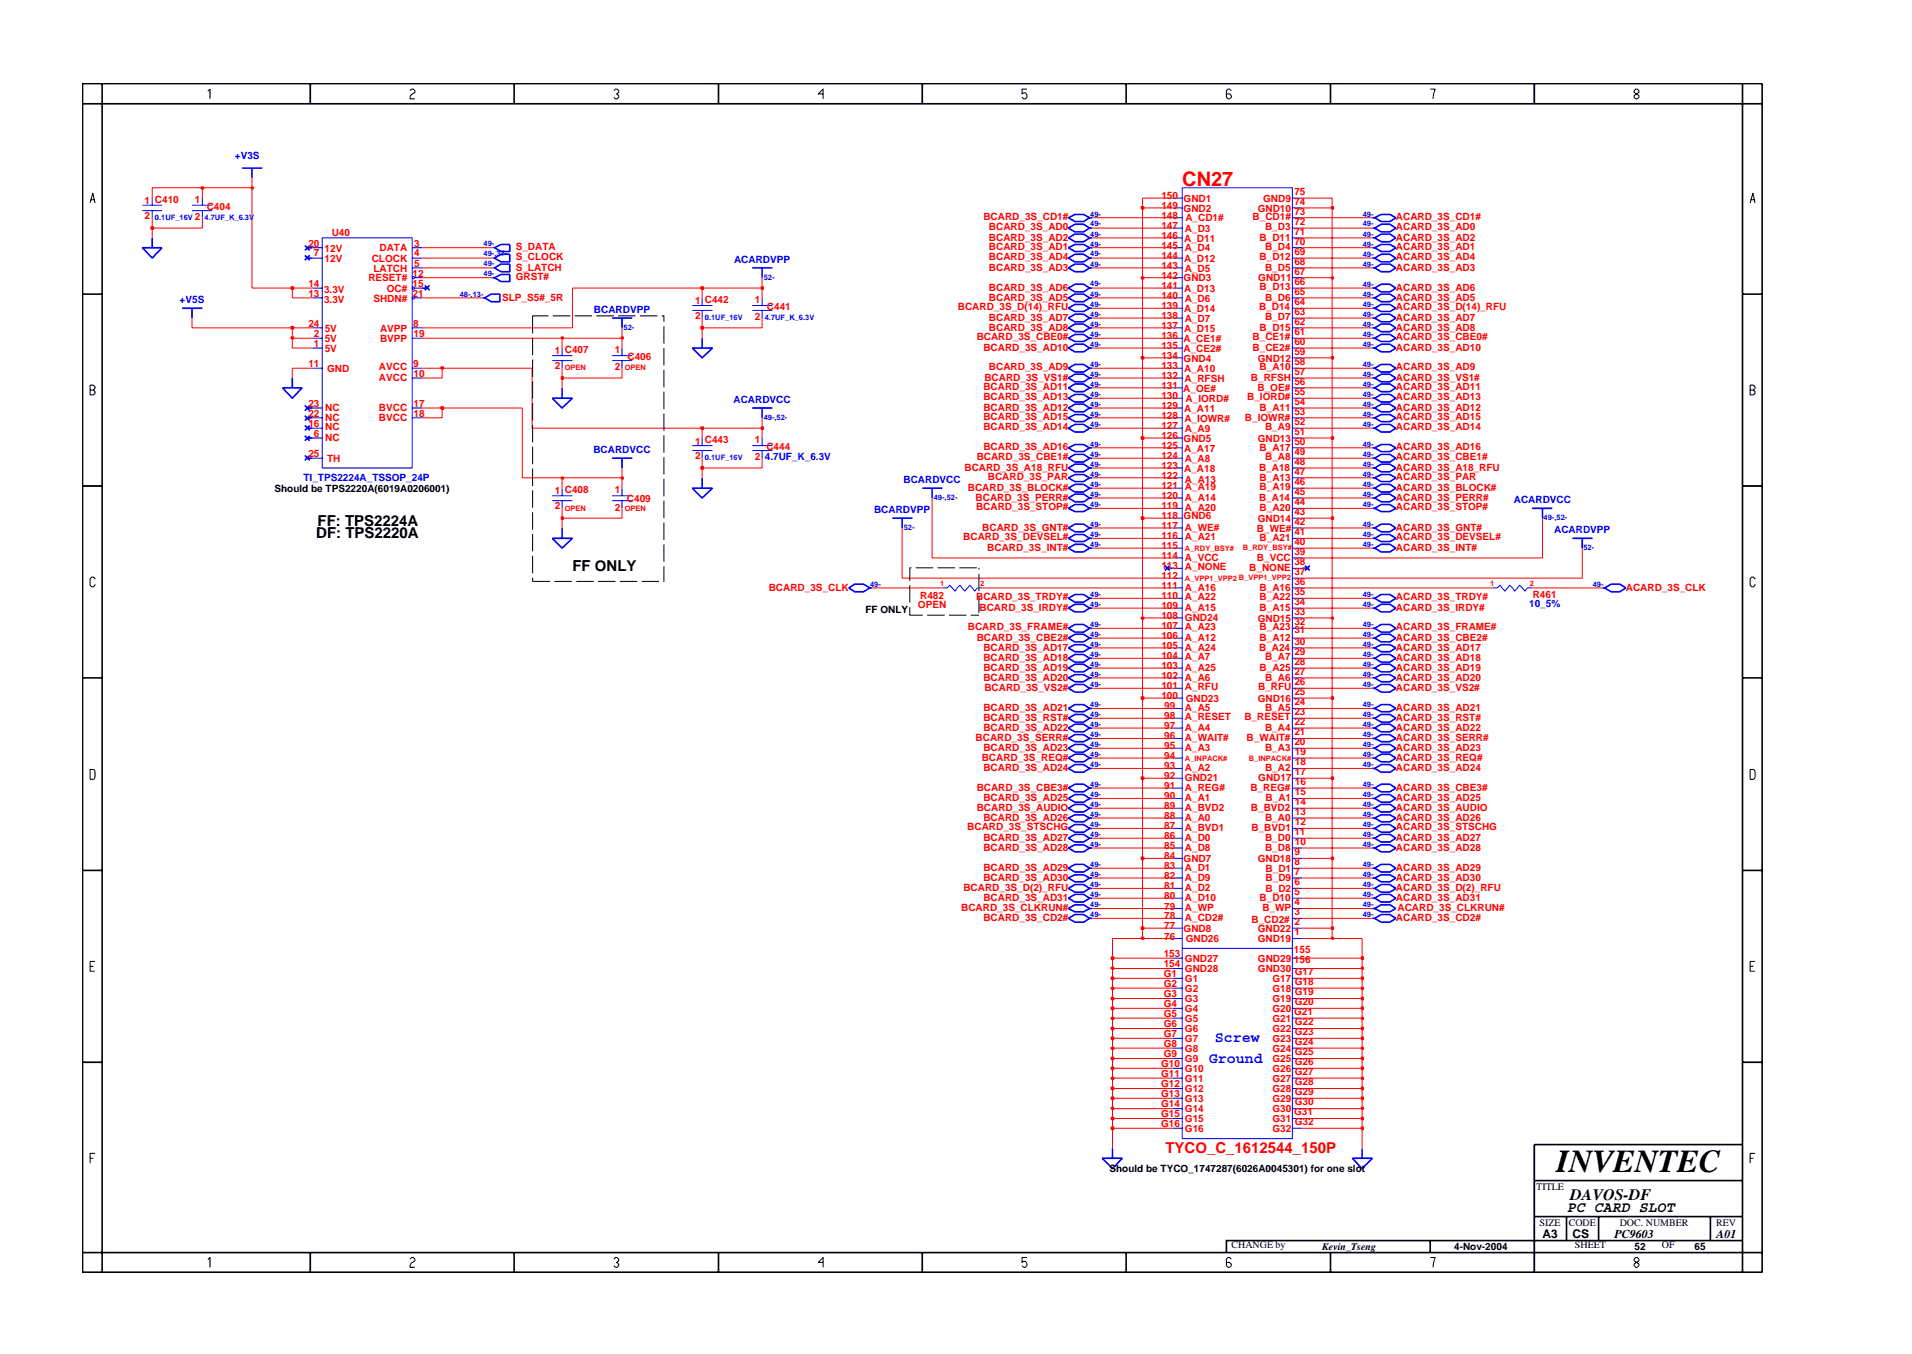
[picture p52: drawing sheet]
<svg xmlns="http://www.w3.org/2000/svg" width="297mm" height="210mm" viewBox="0 0 297 210" stroke-linecap="round" stroke-linejoin="round" font-family="sans-serif">
<defs><g id="words">
<text font-size="5" x="241.8" y="182">INVENTEC</text>
<text font-size="3.1" fill="#f00" x="183.7" y="28.8">CN27</text>
<text font-size="2.5" x="244" y="186.3">DAVOS-DF</text>
<g font-size="2.3">
<text x="49.1" y="83.6">DF: TPS2220A</text>
<text x="49.3" y="81.7">FF: TPS2224A</text>
<text x="88.9" y="88.6">FF ONLY</text>
<text x="243.4" y="188.2">PC CARD SLOT</text>
</g>
<g font-size="2.3" fill="#00f">
<text x="188.8" y="161.7">Screw</text>
<text x="187.8" y="165.1">Ground</text>
</g>
<text font-size="2.3" fill="#f00" x="181" y="179.1">TYCO_C_1612544_150P</text>
<g font-size="1.9">
<text x="239.6" y="192.2">A3</text>
<text x="244.3" y="192.3">CS</text>
<text x="250.8" y="192.2">PC9603</text>
<text x="266.6" y="192.2">A01</text>
</g>
<g font-size="1.6" fill="#00f">
<text x="36.5" y="24.7">+V3S</text>
<text x="114" y="40.8">ACARDVPP</text>
<text x="27.9" y="47">+V5S</text>
<text x="92.3" y="48.6">BCARDVPP</text>
<text x="113.9" y="62.6">ACARDVCC</text>
<text x="92.2" y="70.4">BCARDVCC</text>
<text x="118.8" y="71.5">4.7UF_K_6.3V</text>
<text x="47.1" y="74.6">TI_TPS2224A_TSSOP_24P</text>
<text x="140.4" y="75">BCARDVCC</text>
<text x="135.8" y="79.7">BCARDVPP</text>
<text x="235.2" y="78.1">ACARDVCC</text>
<text x="241.5" y="82.7">ACARDVPP</text>
<text x="237.6" y="94.3">10_5%</text>
</g>
<g font-size="1.6" fill="#f00">
<text x="22.5" y="31.7">1 C410</text>
<text x="22.5" y="34.1">2</text>
<text x="30.3" y="31.5">1</text>
<text x="30.3" y="34.2">2</text>
<text x="32.1" y="32.6">C404</text>
<text x="152.8" y="34.2">BCARD_3S_CD1#</text>
<text x="153.6" y="35.7">BCARD_3S_AD0</text>
<text x="180.4" y="35.6">147</text>
<text x="180.4" y="32.4">149</text>
<text x="180.4" y="30.9">150</text>
<text x="180.4" y="34">148</text>
<text x="183.9" y="32.9">GND2</text>
<text x="183.9" y="31.3">GND1</text>
<text x="184.1" y="36">A_D3</text>
<text x="184.2" y="34.4">A_CD1#</text>
<text x="194.6" y="34.2">B_CD1#</text>
<text x="195.4" y="32.9">GND10</text>
<text x="196.2" y="31.3">GND9</text>
<text x="196.5" y="35.8">B_D3</text>
<text x="201.1" y="30.2">75</text>
<text x="201.1" y="34.9">72</text>
<text x="201.1" y="31.8">74</text>
<text x="201.1" y="33.4">73</text>
<text x="216.9" y="35.7">ACARD_3S_AD0</text>
<text x="216.9" y="34.2">ACARD_3S_CD1#</text>
<text x="47.9" y="38.3">20</text>
<text x="48.8" y="39.8">7</text>
<text x="50.4" y="39.1">12V</text>
<text x="50.4" y="40.7">12V</text>
<text x="51.5" y="36.7">U40</text>
<text x="57.8" y="40.7">CLOCK</text>
<text x="59" y="39">DATA</text>
<text x="64.4" y="39.8">4</text>
<text x="64.4" y="38.3">3</text>
<text x="64.4" y="41.4">5</text>
<text x="80.1" y="40.4">S_CLOCK</text>
<text x="80.1" y="38.9">S_DATA</text>
<text x="153.6" y="40.4">BCARD_3S_AD4</text>
<text x="153.6" y="38.9">BCARD_3S_AD1</text>
<text x="153.6" y="37.4">BCARD_3S_AD2</text>
<text x="180.4" y="38.6">145</text>
<text x="180.4" y="41.8">143</text>
<text x="180.4" y="37.1">146</text>
<text x="180.4" y="40.2">144</text>
<text x="184" y="37.5">A_D11</text>
<text x="184" y="40.7">A_D12</text>
<text x="184.1" y="39">A_D4</text>
<text x="195.7" y="37.4">B_D11</text>
<text x="195.7" y="40.4">B_D12</text>
<text x="196.5" y="38.9">B_D4</text>
<text x="201.1" y="38">70</text>
<text x="201.1" y="41.2">68</text>
<text x="201.1" y="36.4">71</text>
<text x="201.1" y="39.6">69</text>
<text x="216.9" y="37.4">ACARD_3S_AD2</text>
<text x="216.9" y="40.4">ACARD_3S_AD4</text>
<text x="216.9" y="38.9">ACARD_3S_AD1</text>
<text x="47.9" y="46.1">13</text>
<text x="47.9" y="44.6">14</text>
<text x="50.3" y="47">3.3V</text>
<text x="50.3" y="45.5">3.3V</text>
<text x="57.2" y="43.7">RESET#</text>
<text x="58" y="46.8">SHDN#</text>
<text x="58" y="42.2">LATCH</text>
<text x="60.1" y="45.3">OC#</text>
<text x="64.1" y="44.6">15</text>
<text x="64.1" y="43">12</text>
<text x="64.1" y="46.1">21</text>
<text x="78" y="46.7">SLP_S5#_5R</text>
<text x="80.1" y="42">S_LATCH</text>
<text x="80.1" y="43.5">GRST#</text>
<text x="108" y="47.3">1 C442</text>
<text x="117.3" y="47">1</text>
<text x="153.6" y="42">BCARD_3S_AD3</text>
<text x="153.6" y="46.7">BCARD_3S_AD5</text>
<text x="153.6" y="45.1">BCARD_3S_AD6</text>
<text x="180.4" y="43.3">142</text>
<text x="180.4" y="47.9">139</text>
<text x="180.4" y="46.4">140</text>
<text x="180.4" y="44.9">141</text>
<text x="183.9" y="43.7">GND3</text>
<text x="184" y="45.3">A_D13</text>
<text x="184.1" y="42.2">A_D5</text>
<text x="184.1" y="46.8">A_D6</text>
<text x="195.5" y="43.7">GND11</text>
<text x="195.7" y="45.1">B_D13</text>
<text x="196.5" y="42">B_D5</text>
<text x="196.5" y="46.7">B_D6</text>
<text x="201.1" y="45.8">65</text>
<text x="201.1" y="42.7">67</text>
<text x="201.1" y="44.2">66</text>
<text x="201.1" y="47.3">64</text>
<text x="216.9" y="46.7">ACARD_3S_AD5</text>
<text x="216.9" y="45.1">ACARD_3S_AD6</text>
<text x="216.9" y="42">ACARD_3S_AD3</text>
<text x="47.9" y="50.7">24</text>
<text x="48.8" y="52.3">2</text>
<text x="48.8" y="53.9">1</text>
<text x="50.5" y="53">5V</text>
<text x="50.5" y="51.5">5V</text>
<text x="59" y="51.5">AVPP</text>
<text x="59" y="53.1">BVPP</text>
<text x="64.2" y="50.7">8</text>
<text x="64.3" y="52.3">19</text>
<text x="108" y="49.6">2</text>
<text x="117.3" y="49.7">2</text>
<text x="119.2" y="48.2">C441</text>
<text x="148.8" y="48.2">BCARD_3S_D(14)_RFU</text>
<text x="151.7" y="52.8">BCARD_3S_CBE0#</text>
<text x="153.6" y="51.3">BCARD_3S_AD8</text>
<text x="153.6" y="49.8">BCARD_3S_AD7</text>
<text x="180.4" y="51.1">137</text>
<text x="180.4" y="49.5">138</text>
<text x="180.4" y="52.7">136</text>
<text x="183.9" y="53.1">A_CE1#</text>
<text x="184" y="48.4">A_D14</text>
<text x="184" y="51.5">A_D15</text>
<text x="184.1" y="50">A_D7</text>
<text x="194.6" y="52.9">B_CE1#</text>
<text x="195.6" y="48.2">B_D14</text>
<text x="195.7" y="51.3">B_D15</text>
<text x="196.5" y="49.7">B_D7</text>
<text x="201.1" y="48.9">63</text>
<text x="201.1" y="52">61</text>
<text x="201.1" y="53.5">60</text>
<text x="201.1" y="50.5">62</text>
<text x="216.9" y="52.8">ACARD_3S_CBE0#</text>
<text x="216.9" y="51.3">ACARD_3S_AD8</text>
<text x="216.9" y="49.8">ACARD_3S_AD7</text>
<text x="216.9" y="48.2">ACARD_3S_D(14)_RFU</text>
<text x="47.9" y="56.9">11</text>
<text x="50.5" y="54.6">5V</text>
<text x="50.8" y="57.8">GND</text>
<text x="58.9" y="57.5">AVCC</text>
<text x="58.9" y="59.1">AVCC</text>
<text x="64.2" y="56.9">9</text>
<text x="64.3" y="58.5">10</text>
<text x="86.2" y="55">1 C407</text>
<text x="86.2" y="57.3">2</text>
<text x="95.5" y="54.8">1</text>
<text x="95.5" y="57.5">2</text>
<text x="97.5" y="55.9">C406</text>
<text x="152.8" y="54.5">BCARD_3S_AD10</text>
<text x="152.9" y="59.1">BCARD_3S_VS1#</text>
<text x="153.6" y="57.5">BCARD_3S_AD9</text>
<text x="180.4" y="55.7">134</text>
<text x="180.4" y="57.3">133</text>
<text x="180.4" y="54.2">135</text>
<text x="180.4" y="58.9">132</text>
<text x="183.9" y="54.6">A_CE2#</text>
<text x="183.9" y="56.2">GND4</text>
<text x="184" y="57.8">A_A10</text>
<text x="184" y="59.3">A_RFSH</text>
<text x="194.3" y="59.1">B_RFSH</text>
<text x="194.6" y="54.5">B_CE2#</text>
<text x="195.4" y="56.1">GND12</text>
<text x="195.7" y="57.5">B_A10</text>
<text x="201.1" y="56.7">58</text>
<text x="201.1" y="55.1">59</text>
<text x="201.1" y="58.2">57</text>
<text x="201.1" y="59.8">56</text>
<text x="216.9" y="59.1">ACARD_3S_VS1#</text>
<text x="216.9" y="54.5">ACARD_3S_AD10</text>
<text x="216.9" y="57.5">ACARD_3S_AD9</text>
<text x="47.9" y="64.7">22</text>
<text x="47.9" y="63.2">23</text>
<text x="50.5" y="65.3">NC</text>
<text x="50.5" y="63.8">NC</text>
<text x="58.9" y="63.8">BVCC</text>
<text x="58.9" y="65.3">BVCC</text>
<text x="64.3" y="63.2">17</text>
<text x="64.3" y="64.7">18</text>
<text x="152.8" y="62.2">BCARD_3S_AD13</text>
<text x="152.8" y="65.3">BCARD_3S_AD15</text>
<text x="152.8" y="60.6">BCARD_3S_AD11</text>
<text x="152.8" y="63.8">BCARD_3S_AD12</text>
<text x="180.4" y="62">130</text>
<text x="180.4" y="65">128</text>
<text x="180.4" y="60.4">131</text>
<text x="180.4" y="63.5">129</text>
<text x="183.8" y="60.8">A_OE#</text>
<text x="184" y="63.9">A_A11</text>
<text x="184" y="65.5">A_IOWR#</text>
<text x="184.2" y="62.4">A_IORD#</text>
<text x="193.4" y="65.3">B_IOWR#</text>
<text x="193.7" y="62.2">B_IORD#</text>
<text x="195.4" y="60.6">B_OE#</text>
<text x="195.7" y="63.8">B_A11</text>
<text x="201.1" y="62.8">54</text>
<text x="201.1" y="66">52</text>
<text x="201.1" y="61.3">55</text>
<text x="201.1" y="64.4">53</text>
<text x="216.9" y="60.6">ACARD_3S_AD11</text>
<text x="216.9" y="63.8">ACARD_3S_AD12</text>
<text x="216.9" y="62.2">ACARD_3S_AD13</text>
<text x="216.9" y="65.3">ACARD_3S_AD15</text>
<text x="47.9" y="70.9">25</text>
<text x="47.9" y="66.2">16</text>
<text x="48.8" y="67.8">6</text>
<text x="50.5" y="68.4">NC</text>
<text x="50.5" y="66.8">NC</text>
<text x="50.8" y="71.7">TH</text>
<text x="108" y="69">1 C443</text>
<text x="108" y="71.3">2</text>
<text x="117.3" y="68.8">1</text>
<text x="117.3" y="71.5">2</text>
<text x="119.1" y="69.9">C444</text>
<text x="151.7" y="71.5">BCARD_3S_CBE1#</text>
<text x="152.8" y="66.8">BCARD_3S_AD14</text>
<text x="152.8" y="70">BCARD_3S_AD16</text>
<text x="180.4" y="68.2">126</text>
<text x="180.4" y="71.3">124</text>
<text x="180.4" y="66.6">127</text>
<text x="180.4" y="69.7">125</text>
<text x="183.9" y="68.6">GND5</text>
<text x="184" y="70.1">A_A17</text>
<text x="184.1" y="71.7">A_A8</text>
<text x="184.1" y="67.1">A_A9</text>
<text x="195.4" y="68.6">GND13</text>
<text x="195.7" y="70">B_A17</text>
<text x="196.5" y="71.5">B_A8</text>
<text x="196.5" y="66.8">B_A9</text>
<text x="201.1" y="67.5">51</text>
<text x="201.1" y="70.6">49</text>
<text x="201.1" y="69.1">50</text>
<text x="216.9" y="66.8">ACARD_3S_AD14</text>
<text x="216.9" y="71.5">ACARD_3S_CBE1#</text>
<text x="216.9" y="70">ACARD_3S_AD16</text>
<text x="86.2" y="76.7">1 C408</text>
<text x="95.5" y="76.6">1</text>
<text x="97.4" y="77.9">C409</text>
<text x="149.8" y="73.1">BCARD_3S_A18_RFU</text>
<text x="150.4" y="76.2">BCARD_3S_BLOCK#</text>
<text x="151.6" y="77.7">BCARD_3S_PERR#</text>
<text x="153.5" y="74.6">BCARD_3S_PAR</text>
<text x="180.4" y="74.4">122</text>
<text x="180.4" y="77.5">120</text>
<text x="180.4" y="72.8">123</text>
<text x="180.4" y="76">121</text>
<text x="184" y="73.3">A_A18</text>
<text x="184.1" y="75">A_A13</text>
<text x="184.1" y="77.8">A_A14</text>
<text x="184.1" y="76.1">A_A19</text>
<text x="195.6" y="77.8">B_A14</text>
<text x="195.6" y="73.1">B_A18</text>
<text x="195.7" y="74.6">B_A13</text>
<text x="195.7" y="76.1">B_A19</text>
<text x="201.1" y="73.8">47</text>
<text x="201.1" y="76.9">45</text>
<text x="201.1" y="72.2">48</text>
<text x="201.1" y="75.3">46</text>
<text x="216.9" y="76.2">ACARD_3S_BLOCK#</text>
<text x="216.9" y="74.6">ACARD_3S_PAR</text>
<text x="216.9" y="77.7">ACARD_3S_PERR#</text>
<text x="216.9" y="73.1">ACARD_3S_A18_RFU</text>
<text x="86.2" y="79.1">2</text>
<text x="95.5" y="79.3">2</text>
<text x="149.7" y="83.9">BCARD_3S_DEVSEL#</text>
<text x="151.6" y="79.3">BCARD_3S_STOP#</text>
<text x="152.6" y="82.4">BCARD_3S_GNT#</text>
<text x="180.4" y="80.6">118</text>
<text x="180.4" y="79">119</text>
<text x="180.4" y="83.8">116</text>
<text x="180.4" y="82.1">117</text>
<text x="183.9" y="80.6">GND6</text>
<text x="184.1" y="79.3">A_A20</text>
<text x="184.1" y="83.9">A_A21</text>
<text x="184.1" y="82.4">A_WE#</text>
<text x="195.3" y="82.6">B_WE#</text>
<text x="195.4" y="81">GND14</text>
<text x="195.7" y="79.3">B_A20</text>
<text x="195.7" y="83.9">B_A21</text>
<text x="201.1" y="79.9">43</text>
<text x="201.1" y="78.4">44</text>
<text x="201.1" y="83.1">41</text>
<text x="201.1" y="81.6">42</text>
<text x="216.9" y="82.4">ACARD_3S_GNT#</text>
<text x="216.9" y="79.3">ACARD_3S_STOP#</text>
<text x="216.9" y="83.9">ACARD_3S_DEVSEL#</text>
<text x="153.4" y="85.5">BCARD_3S_INT#</text>
<text x="180.4" y="88.4">113</text>
<text x="180.4" y="85.3">115</text>
<text x="180.4" y="86.8">114</text>
<text x="180.4" y="89.9">112</text>
<text x="184.1" y="88.6">A_NONE</text>
<text x="184.1" y="87.1">A_VCC</text>
<text x="194.1" y="88.6">B_NONE</text>
<text x="195.3" y="87.1">B_VCC</text>
<text x="201.1" y="84.6">40</text>
<text x="201.1" y="86.2">39</text>
<text x="201.1" y="89.3">37</text>
<text x="201.1" y="87.7">38</text>
<text x="216.9" y="85.5">ACARD_3S_INT#</text>
<text x="119.4" y="91.7">BCARD_3S_CLK</text>
<text x="142.6" y="94.4">OPEN</text>
<text x="143" y="93.1">R482</text>
<text x="151.6" y="93.2">BCARD_3S_TRDY#</text>
<text x="152.2" y="94.8">BCARD_3S_IRDY#</text>
<text x="180.4" y="94.6">109</text>
<text x="180.4" y="91.5">111</text>
<text x="180.4" y="93.1">110</text>
<text x="184.1" y="94.9">A_A15</text>
<text x="184.1" y="91.7">A_A16</text>
<text x="184.1" y="93.2">A_A22</text>
<text x="195.7" y="94.9">B_A15</text>
<text x="195.7" y="91.7">B_A16</text>
<text x="195.7" y="93.2">B_A22</text>
<text x="201.1" y="95.5">33</text>
<text x="201.1" y="93.9">34</text>
<text x="201.1" y="90.9">36</text>
<text x="201.1" y="92.4">35</text>
<text x="216.9" y="93.2">ACARD_3S_TRDY#</text>
<text x="216.9" y="94.8">ACARD_3S_IRDY#</text>
<text x="238.1" y="92.9">R461</text>
<text x="252.6" y="91.7">ACARD_3S_CLK</text>
<text x="150.4" y="97.9">BCARD_3S_FRAME#</text>
<text x="151.7" y="99.5">BCARD_3S_CBE2#</text>
<text x="152.8" y="101">BCARD_3S_AD17</text>
<text x="180.4" y="99.2">106</text>
<text x="180.4" y="100.8">105</text>
<text x="180.4" y="97.7">107</text>
<text x="180.4" y="96.1">108</text>
<text x="184.1" y="99.5">A_A12</text>
<text x="184.1" y="101">A_A24</text>
<text x="184.1" y="97.9">A_A23</text>
<text x="184.1" y="96.4">GND24</text>
<text x="195.4" y="96.5">GND15</text>
<text x="195.6" y="101">B_A24</text>
<text x="195.7" y="99.5">B_A12</text>
<text x="195.7" y="97.9">B_A23</text>
<text x="201.1" y="98.2">31</text>
<text x="201.1" y="100.2">30</text>
<text x="201.1" y="101.7">29</text>
<text x="201.1" y="97">32</text>
<text x="216.9" y="101">ACARD_3S_AD17</text>
<text x="216.9" y="97.9">ACARD_3S_FRAME#</text>
<text x="216.9" y="99.5">ACARD_3S_CBE2#</text>
<text x="152.8" y="104.2">BCARD_3S_AD19</text>
<text x="152.8" y="105.7">BCARD_3S_AD20</text>
<text x="152.8" y="102.6">BCARD_3S_AD18</text>
<text x="152.9" y="107.3">BCARD_3S_VS2#</text>
<text x="180.4" y="103.9">103</text>
<text x="180.4" y="105.4">102</text>
<text x="180.4" y="102.4">104</text>
<text x="180.4" y="107">101</text>
<text x="184.1" y="104.2">A_A25</text>
<text x="184.1" y="105.7">A_A6</text>
<text x="184.1" y="102.6">A_A7</text>
<text x="184.1" y="107.2">A_RFU</text>
<text x="195.4" y="107.2">B_RFU</text>
<text x="195.7" y="104.2">B_A25</text>
<text x="196.5" y="105.7">B_A6</text>
<text x="196.5" y="102.6">B_A7</text>
<text x="201.1" y="108">25</text>
<text x="201.1" y="103.3">28</text>
<text x="201.1" y="104.8">27</text>
<text x="201.1" y="106.4">26</text>
<text x="216.9" y="104.2">ACARD_3S_AD19</text>
<text x="216.9" y="105.7">ACARD_3S_AD20</text>
<text x="216.9" y="102.6">ACARD_3S_AD18</text>
<text x="216.9" y="107.3">ACARD_3S_VS2#</text>
<text x="152.8" y="111.9">BCARD_3S_RST#</text>
<text x="152.8" y="113.5">BCARD_3S_AD22</text>
<text x="152.8" y="110.3">BCARD_3S_AD21</text>
<text x="180.4" y="108.6">100</text>
<text x="180.9" y="113.2">97</text>
<text x="180.9" y="110.1">99</text>
<text x="180.9" y="111.7">98</text>
<text x="184.1" y="113.5">A_A4</text>
<text x="184.1" y="110.3">A_A5</text>
<text x="184.1" y="111.9">A_RESET</text>
<text x="184.2" y="109">GND23</text>
<text x="193.3" y="111.9">B_RESET</text>
<text x="195.4" y="109">GND16</text>
<text x="196.5" y="113.5">B_A4</text>
<text x="196.5" y="110.3">B_A5</text>
<text x="201.1" y="112.6">22</text>
<text x="201.1" y="109.5">24</text>
<text x="201.1" y="111">23</text>
<text x="216.9" y="113.5">ACARD_3S_AD22</text>
<text x="216.9" y="111.9">ACARD_3S_RST#</text>
<text x="216.9" y="110.3">ACARD_3S_AD21</text>
<text x="151.6" y="115">BCARD_3S_SERR#</text>
<text x="152.5" y="118.1">BCARD_3S_REQ#</text>
<text x="152.8" y="116.6">BCARD_3S_AD23</text>
<text x="152.8" y="119.7">BCARD_3S_AD24</text>
<text x="180.9" y="117.9">94</text>
<text x="180.9" y="116.3">95</text>
<text x="180.9" y="119.5">93</text>
<text x="180.9" y="114.8">96</text>
<text x="184.1" y="116.6">A_A3</text>
<text x="184.1" y="119.7">A_A2</text>
<text x="184.1" y="115">A_WAIT#</text>
<text x="193.7" y="115">B_WAIT#</text>
<text x="196.5" y="116.6">B_A3</text>
<text x="196.5" y="119.7">B_A2</text>
<text x="201.1" y="115.7">20</text>
<text x="201.1" y="114.1">21</text>
<text x="201.2" y="117.3">19</text>
<text x="201.2" y="118.8">18</text>
<text x="216.9" y="115">ACARD_3S_SERR#</text>
<text x="216.9" y="118.1">ACARD_3S_REQ#</text>
<text x="216.9" y="119.7">ACARD_3S_AD24</text>
<text x="216.9" y="116.6">ACARD_3S_AD23</text>
<text x="151.7" y="122.8">BCARD_3S_CBE3#</text>
<text x="151.7" y="125.9">BCARD_3S_AUDIO</text>
<text x="152.8" y="124.3">BCARD_3S_AD25</text>
<text x="180.9" y="124.1">90</text>
<text x="180.9" y="125.7">89</text>
<text x="180.9" y="121">92</text>
<text x="180.9" y="122.5">91</text>
<text x="184.1" y="124.3">A_A1</text>
<text x="184.1" y="121.3">GND21</text>
<text x="184.1" y="125.9">A_BVD2</text>
<text x="184.1" y="122.8">A_REG#</text>
<text x="194.3" y="122.8">B_REG#</text>
<text x="195.5" y="121.3">GND17</text>
<text x="196.6" y="124.3">B_A1</text>
<text x="201.2" y="123.5">15</text>
<text x="201.2" y="120.3">17</text>
<text x="201.2" y="125">14</text>
<text x="201.2" y="121.9">16</text>
<text x="216.9" y="122.8">ACARD_3S_CBE3#</text>
<text x="216.9" y="125.9">ACARD_3S_AUDIO</text>
<text x="216.9" y="124.3">ACARD_3S_AD25</text>
<text x="150.3" y="129">BCARD_3S_STSCHG</text>
<text x="152.8" y="130.6">BCARD_3S_AD27</text>
<text x="152.8" y="127.4">BCARD_3S_AD26</text>
<text x="180.9" y="131.8">85</text>
<text x="180.9" y="127.2">88</text>
<text x="180.9" y="130.3">86</text>
<text x="180.9" y="128.8">87</text>
<text x="184.1" y="127.5">A_A0</text>
<text x="184.1" y="130.6">A_D0</text>
<text x="184.1" y="129">A_BVD1</text>
<text x="194.3" y="126">B_BVD2</text>
<text x="194.4" y="129">B_BVD1</text>
<text x="196.5" y="127.5">B_A0</text>
<text x="196.5" y="130.6">B_D0</text>
<text x="201.1" y="129.6">11</text>
<text x="201.2" y="126.6">13</text>
<text x="201.2" y="131.3">10</text>
<text x="201.2" y="128.1">12</text>
<text x="216.9" y="129">ACARD_3S_STSCHG</text>
<text x="216.9" y="130.6">ACARD_3S_AD27</text>
<text x="216.9" y="127.4">ACARD_3S_AD26</text>
<text x="152.8" y="132.1">BCARD_3S_AD28</text>
<text x="152.8" y="136.8">BCARD_3S_AD30</text>
<text x="152.8" y="135.2">BCARD_3S_AD29</text>
<text x="180.9" y="133.5">84</text>
<text x="180.9" y="136.5">82</text>
<text x="180.9" y="135">83</text>
<text x="183.9" y="133.9">GND7</text>
<text x="184.1" y="132.1">A_D8</text>
<text x="184.1" y="136.8">A_D9</text>
<text x="184.1" y="135.2">A_D1</text>
<text x="195.4" y="133.9">GND18</text>
<text x="196.5" y="132.1">B_D8</text>
<text x="196.6" y="136.8">B_D9</text>
<text x="196.6" y="135.4">B_D1</text>
<text x="201.1" y="135.9">7</text>
<text x="201.1" y="132.8">9</text>
<text x="201.1" y="134.4">8</text>
<text x="201.1" y="137.4">6</text>
<text x="216.9" y="132.1">ACARD_3S_AD28</text>
<text x="216.9" y="136.8">ACARD_3S_AD30</text>
<text x="216.9" y="135.2">ACARD_3S_AD29</text>
<text x="149.3" y="141.4">BCARD_3S_CLKRUN#</text>
<text x="149.7" y="138.4">BCARD_3S_D(2)_RFU</text>
<text x="152.8" y="143">BCARD_3S_CD2#</text>
<text x="152.8" y="139.9">BCARD_3S_AD31</text>
<text x="180.9" y="138.1">81</text>
<text x="180.9" y="142.8">78</text>
<text x="180.9" y="139.6">80</text>
<text x="180.9" y="141.2">79</text>
<text x="184.1" y="138.3">A_D2</text>
<text x="184.1" y="142.9">A_CD2#</text>
<text x="184.1" y="139.9">A_D10</text>
<text x="184.1" y="141.4">A_WP</text>
<text x="194.4" y="143.3">B_CD2#</text>
<text x="195.7" y="139.9">B_D10</text>
<text x="196.1" y="141.4">B_WP</text>
<text x="196.6" y="138.5">B_D2</text>
<text x="201.1" y="143.7">2</text>
<text x="201.1" y="142.1">3</text>
<text x="201.1" y="139">5</text>
<text x="201.1" y="140.6">4</text>
<text x="216.9" y="138.4">ACARD_3S_D(2)_RFU</text>
<text x="216.9" y="143">ACARD_3S_CD2#</text>
<text x="216.9" y="139.9">ACARD_3S_AD31</text>
<text x="217.1" y="141.4">ACARD_3S_CLKRUN#</text>
<text x="180.8" y="148.6">153</text>
<text x="180.9" y="144.3">77</text>
<text x="180.9" y="145.9">76</text>
<text x="183.9" y="144.7">GND8</text>
<text x="184.1" y="149.4">GND27</text>
<text x="184.2" y="146.3">GND26</text>
<text x="195.4" y="146.3">GND19</text>
<text x="195.4" y="144.7">GND22</text>
<text x="195.4" y="149.4">GND29</text>
<text x="201" y="149.5">156</text>
<text x="201" y="147.9">155</text>
<text x="201.1" y="145.2">1</text>
<text x="180.8" y="150.1">154</text>
<text x="180.8" y="154.8">G3</text>
<text x="180.8" y="153.3">G2</text>
<text x="180.8" y="151.8">G1</text>
<text x="184.1" y="151">GND28</text>
<text x="184.1" y="155.6">G3</text>
<text x="184.1" y="154">G2</text>
<text x="184.1" y="152.5">G1</text>
<text x="195.4" y="151">GND30</text>
<text x="197.7" y="152.5">G17</text>
<text x="197.7" y="154">G18</text>
<text x="197.7" y="155.6">G19</text>
<text x="201.1" y="151.5">G17</text>
<text x="201.1" y="153">G18</text>
<text x="201.1" y="154.5">G19</text>
<text x="180.8" y="156.4">G4</text>
<text x="180.8" y="157.9">G5</text>
<text x="180.8" y="159.5">G6</text>
<text x="180.8" y="161.1">G7</text>
<text x="184.1" y="161.8">G7</text>
<text x="184.1" y="157.2">G4</text>
<text x="184.1" y="158.7">G5</text>
<text x="184.1" y="160.3">G6</text>
<text x="197.7" y="157.2">G20</text>
<text x="197.7" y="158.7">G21</text>
<text x="197.7" y="160.3">G22</text>
<text x="197.7" y="161.8">G23</text>
<text x="201.1" y="157.7">G21</text>
<text x="201.1" y="156.1">G20</text>
<text x="201.1" y="159.2">G22</text>
<text x="201.1" y="160.8">G23</text>
<text x="180.4" y="165.7">G10</text>
<text x="180.4" y="167.2">G11</text>
<text x="180.8" y="162.6">G8</text>
<text x="180.8" y="164.2">G9</text>
<text x="184.1" y="163.3">G8</text>
<text x="184.1" y="164.9">G9</text>
<text x="184.1" y="166.5">G10</text>
<text x="184.1" y="168">G11</text>
<text x="197.7" y="166.5">G26</text>
<text x="197.7" y="168">G27</text>
<text x="197.7" y="163.3">G24</text>
<text x="197.7" y="164.9">G25</text>
<text x="201.1" y="167">G27</text>
<text x="201.1" y="162.3">G24</text>
<text x="201.1" y="163.8">G25</text>
<text x="201.1" y="165.4">G26</text>
<text x="180.4" y="168.9">G12</text>
<text x="180.4" y="170.4">G13</text>
<text x="180.4" y="171.9">G14</text>
<text x="180.4" y="173.5">G15</text>
<text x="184.1" y="169.6">G12</text>
<text x="184.1" y="171.1">G13</text>
<text x="184.1" y="172.7">G14</text>
<text x="197.7" y="169.6">G28</text>
<text x="197.7" y="171.1">G29</text>
<text x="197.7" y="172.7">G30</text>
<text x="201.1" y="173.1">G31</text>
<text x="201.1" y="168.5">G28</text>
<text x="201.1" y="170.1">G29</text>
<text x="201.1" y="171.6">G30</text>
<text x="180.4" y="175">G16</text>
<text x="184.1" y="174.3">G15</text>
<text x="184.1" y="175.8">G16</text>
<text x="197.7" y="174.3">G31</text>
<text x="197.7" y="175.8">G32</text>
<text x="201.1" y="174.8">G32</text>
</g>
<g font-size="1.6">
<text x="42.6" y="76.4">Should be TPS2220A(6019A0206001)</text>
<text x="134.5" y="95.2">FF ONLY</text>
<text x="172.4" y="182">Should be TYCO_1747287(6026A0045301) for one slot</text>
<text x="238.7" y="184.8">TITLE</text>
<text x="239.2" y="190.4">SIZE</text>
<text x="243.7" y="190.4">CODE</text>
<text x="251.6" y="190.4">DOC. NUMBER</text>
<text x="266.6" y="190.4">REV</text>
<text x="191.3" y="193.9">CHANGE by</text>
<text x="205.4" y="194.1">Kevin_Tseng</text>
<text x="225.9" y="194.1">4-Nov-2004</text>
<text x="244.7" y="193.9">SHEET</text>
<text x="253.9" y="194.1">52</text>
<text x="258.2" y="193.9">OF</text>
<text x="263.3" y="194.1">65</text>
</g>
<g font-size="1.2" fill="#00f">
<text x="24.1" y="34.2">0.1UF_16V</text>
<text x="31.8" y="34.2">4.7UF_K_6.3V</text>
<text x="169.4" y="33.6">49-</text>
<text x="169.4" y="35.2">49-</text>
<text x="211.7" y="33.6">49-</text>
<text x="211.7" y="35.2">49-</text>
<text x="75.1" y="39.7">49-,37-</text>
<text x="75.1" y="41.3">49-</text>
<text x="75.1" y="38.2">49-</text>
<text x="169.4" y="38.3">49-</text>
<text x="169.4" y="39.8">49-</text>
<text x="169.4" y="36.8">49-</text>
<text x="169.4" y="41.4">49-</text>
<text x="211.7" y="36.8">49-</text>
<text x="211.7" y="38.3">49-</text>
<text x="211.7" y="39.9">49-</text>
<text x="211.7" y="41.4">49-</text>
<text x="71.4" y="46.1">48-,13-</text>
<text x="75.1" y="42.9">49-</text>
<text x="118.6" y="43.5">52-</text>
<text x="169.4" y="44.5">49-</text>
<text x="169.4" y="46.1">49-</text>
<text x="169.4" y="47.6">49-</text>
<text x="211.7" y="47.6">49-</text>
<text x="211.7" y="46.1">49-</text>
<text x="211.7" y="44.6">49-</text>
<text x="96.9" y="51.2">52-</text>
<text x="109.5" y="49.7">0.1UF_16V</text>
<text x="118.8" y="49.7">4.7UF_K_6.3V</text>
<text x="169.4" y="52.3">49-</text>
<text x="169.4" y="50.7">49-</text>
<text x="169.4" y="49.2">49-</text>
<text x="169.4" y="53.9">49-</text>
<text x="211.7" y="50.7">49-</text>
<text x="211.7" y="53.9">49-</text>
<text x="211.7" y="49.2">49-</text>
<text x="211.7" y="52.3">49-</text>
<text x="169.4" y="56.9">49-</text>
<text x="169.4" y="58.5">49-</text>
<text x="211.7" y="56.9">49-</text>
<text x="211.7" y="58.5">49-</text>
<text x="118.6" y="65.3">49-,52-</text>
<text x="169.4" y="60.1">49-</text>
<text x="169.4" y="63.2">49-</text>
<text x="169.4" y="64.7">49-</text>
<text x="169.4" y="61.6">49-</text>
<text x="211.7" y="60.1">49-</text>
<text x="211.7" y="61.6">49-</text>
<text x="211.7" y="64.7">49-</text>
<text x="211.7" y="63.2">49-</text>
<text x="109.5" y="71.5">0.1UF_16V</text>
<text x="169.4" y="69.4">49-</text>
<text x="169.4" y="66.2">49-</text>
<text x="169.4" y="70.9">49-</text>
<text x="211.7" y="66.2">49-</text>
<text x="211.7" y="69.4">49-</text>
<text x="211.7" y="71">49-</text>
<text x="145.1" y="77.6">49-,52-</text>
<text x="169.4" y="74">49-</text>
<text x="169.4" y="75.6">49-</text>
<text x="169.4" y="77.2">49-</text>
<text x="169.4" y="72.5">49-</text>
<text x="211.7" y="77.2">49-</text>
<text x="211.7" y="74">49-</text>
<text x="211.7" y="72.5">49-</text>
<text x="211.7" y="75.6">49-</text>
<text x="140.4" y="82.3">52-</text>
<text x="169.4" y="78.7">49-</text>
<text x="169.4" y="81.8">49-</text>
<text x="169.4" y="83.3">49-</text>
<text x="211.7" y="78.7">49-</text>
<text x="211.7" y="83.3">49-</text>
<text x="211.7" y="81.8">49-</text>
<text x="239.8" y="80.7">49-,52-</text>
<text x="169.4" y="84.9">49-</text>
<text x="211.7" y="84.9">49-</text>
<text x="246" y="85.4">52-</text>
<text x="135.2" y="91.1">49-</text>
<text x="169.4" y="94.3">49-</text>
<text x="169.4" y="92.7">49-</text>
<text x="211.7" y="92.7">49-</text>
<text x="211.7" y="94.3">49-</text>
<text x="247.4" y="91.1">49-</text>
<text x="169.4" y="97.3">49-</text>
<text x="169.4" y="100.4">49-</text>
<text x="169.4" y="98.9">49-</text>
<text x="169.4" y="102">49-</text>
<text x="211.7" y="100.4">49-</text>
<text x="211.7" y="98.9">49-</text>
<text x="211.7" y="97.3">49-</text>
<text x="169.4" y="105.1">49-</text>
<text x="169.4" y="103.6">49-</text>
<text x="169.4" y="106.6">49-</text>
<text x="211.7" y="106.7">49-</text>
<text x="211.7" y="105.1">49-</text>
<text x="211.7" y="102.1">49-</text>
<text x="211.7" y="103.6">49-</text>
<text x="169.4" y="111.4">49-</text>
<text x="169.4" y="109.8">49-</text>
<text x="169.4" y="112.9">49-</text>
<text x="211.7" y="111.4">49-</text>
<text x="211.7" y="109.8">49-</text>
<text x="211.7" y="112.9">49-</text>
<text x="169.4" y="119.1">49-</text>
<text x="169.4" y="114.4">49-</text>
<text x="169.4" y="117.5">49-</text>
<text x="169.4" y="116">49-</text>
<text x="211.7" y="114.4">49-</text>
<text x="211.7" y="117.5">49-</text>
<text x="211.7" y="119.1">49-</text>
<text x="211.7" y="116">49-</text>
<text x="169.4" y="122.2">49-</text>
<text x="169.4" y="123.7">49-</text>
<text x="169.4" y="125.3">49-</text>
<text x="211.7" y="125.3">49-</text>
<text x="211.7" y="122.2">49-</text>
<text x="211.7" y="123.7">49-</text>
<text x="169.4" y="131.5">49-</text>
<text x="169.4" y="130">49-</text>
<text x="169.4" y="128.4">49-</text>
<text x="169.4" y="126.9">49-</text>
<text x="211.7" y="131.5">49-</text>
<text x="211.7" y="126.9">49-</text>
<text x="211.7" y="128.4">49-</text>
<text x="211.7" y="130">49-</text>
<text x="169.4" y="137.7">49-</text>
<text x="169.4" y="134.6">49-</text>
<text x="169.4" y="136.2">49-</text>
<text x="211.7" y="134.6">49-</text>
<text x="211.7" y="137.8">49-</text>
<text x="211.7" y="136.2">49-</text>
<text x="169.4" y="139.3">49-</text>
<text x="169.4" y="142.4">49-</text>
<text x="169.4" y="140.8">49-</text>
<text x="211.7" y="140.8">49-</text>
<text x="211.7" y="139.3">49-</text>
<text x="211.7" y="142.4">49-</text>
</g>
<g font-size="1.2" fill="#f00">
<text x="87.7" y="57.5">OPEN</text>
<text x="97.1" y="57.5">OPEN</text>
<text x="87.7" y="79.3">OPEN</text>
<text x="97.1" y="79.3">OPEN</text>
<text x="184.1" y="85.5">A_RDY_BSY#</text>
<text x="193.1" y="85.4">B_RDY_BSY#</text>
<text x="146.1" y="91">1</text>
<text x="152.3" y="91">2</text>
<text x="184.1" y="90.2">A_VPP1_VPP2 B_VPP1_VPP2</text>
<text x="231.5" y="91">1</text>
<text x="237.7" y="91">2</text>
<text x="184.1" y="118.1">A_INPACK#</text>
<text x="194" y="118.1">B_INPACK#</text>
</g>
</g></defs>
<g fill="none" stroke="#00f" stroke-width=".25">
<path d="M22.1 38.5h3.1l-1.5 1.6zM23.7 36.9v1.6M37.6 26.1h3.2M39.1 26.1v1.5M47.4 38.1l.7 .8M47.4 39.7l.7 .7M47.7 38.5h.8M48.1 38.1l-.7 .8M48.1 39.7l-.7 .7M76.8 38.5l1-.5h1.4v1.1h-1.4zM166 38.5l1-.5h1.3l1 .5-1 .6h-1.3zM166 33.8l1-.5h1.3l1 .5-1 .6h-1.3z"/>
<path d="M166 35.4l1-.6h1.3l1 .6-1 .6h-1.3zM166 36.9l1-.5h1.3l1 .5-1 .6h-1.3zM169.3 38.5h.4M169.3 33.8h.4M169.3 36.9h.4M169.3 35.4h.4M213.2 38.5h.4M213.2 33.8h.4M213.2 36.9h.4M213.2 35.4h.4M213.6 38.5l1-.5h1.3l1 .5-1 .6h-1.3zM213.6 36.9l1-.5h1.3l1 .5-1 .6h-1.3z"/>
<path d="M213.6 33.8l1-.5h1.3l1 .5-1 .6h-1.3zM213.6 35.4l1-.6h1.3l1 .6-1 .6h-1.3zM28.3 47.9h3.1M29.8 47.9v1.5M45.4 58.7v1.5M47.7 40.1h.8M65.6 44.7h.8M66 44.3l.7 .8M66.7 44.3l-.7 .8M75 46.3h.3M75.3 46.3l1-.6h1.4v1.1h-1.4zM76.5 43.1h.3"/>
<path d="M76.8 43.1l1-.5h1.4v1.1h-1.4zM76.8 40.1l1-.6h1.4v1.2h-1.4zM76.8 41.6l1-.6h1.4v1.2h-1.4zM95.1 49.4h3.1M96.6 49.4v1.5M107.6 54h3.1l-1.6 1.6zM109.1 52.5v1.5M116.9 41.6h3.1M118.4 41.6v1.5M166 44.7l1-.6h1.3l1 .6-1 .6h-1.3zM166 47.9l1-.6h1.3l1 .6-1 .5h-1.3zM166 52.5l1-.6h1.3l1 .6-1 .5h-1.3z"/>
<path d="M166 58.7l1-.6h1.3l1 .6-1 .6h-1.3zM166 57.2l1-.6h1.3l1 .6-1 .6h-1.3zM166 46.3l1-.6h1.3l1 .6-1 .5h-1.3zM166 50.9l1-.6h1.3l1 .6-1 .6h-1.3zM166 40.1l1-.6h1.3l1 .6-1 .6h-1.3zM166 49.4l1-.6h1.3l1 .6-1 .6h-1.3zM166 41.6l1-.6h1.3l1 .6-1 .6h-1.3zM166 54l1-.5h1.3l1 .5-1 .6h-1.3zM169.3 57.2h.4M169.3 58.7h.4M169.3 46.3h.4M169.3 47.9h.4"/>
<path d="M169.3 54h.4M169.3 44.7h.4M169.3 49.4h.4M169.3 52.5h.4M169.3 40.1h.4M169.3 41.6h.4M169.3 50.9h.4M213.2 57.2h.4M213.2 58.7h.4M213.2 46.3h.4M213.2 47.9h.4M213.2 54h.4"/>
<path d="M213.2 44.7h.4M213.2 49.4h.4M213.2 52.5h.4M213.2 40.1h.4M213.2 41.6h.4M213.2 50.9h.4M213.6 57.2l1-.6h1.3l1 .6-1 .6h-1.3zM213.6 58.7l1-.6h1.3l1 .6-1 .6h-1.3zM213.6 46.3l1-.6h1.3l1 .6-1 .5h-1.3zM213.6 47.9l1-.6h1.3l1 .6-1 .5h-1.3zM213.6 54l1-.5h1.3l1 .5-1 .6h-1.3zM213.6 49.4l1-.6h1.3l1 .6-1 .6h-1.3z"/>
<path d="M213.6 40.1l1-.6h1.3l1 .6-1 .6h-1.3zM213.6 50.9l1-.6h1.3l1 .6-1 .6h-1.3zM213.6 44.7l1-.6h1.3l1 .6-1 .6h-1.3zM213.6 52.5l1-.6h1.3l1 .6-1 .5h-1.3zM213.6 41.6l1-.6h1.3l1 .6-1 .6h-1.3zM43.9 60.2h3l-1.5 1.6zM47.4 66.1l.7 .7M47.4 62.9l.7 .9M47.4 64.5l.7 .8M47.4 67.7l.7 .7M47.4 70.7l.7 .8M47.7 64.9h.8"/>
<path d="M47.7 66.5h.8M47.7 63.4h.8M47.7 71.1h.8M47.7 68h.8M48.1 66.1l-.7 .7M48.1 62.9l-.7 .9M48.1 64.5l-.7 .8M48.1 67.7l-.7 .7M48.1 70.7l-.7 .8M85.8 61.8h3.1l-1.6 1.6zM87.3 60.2v1.6M95.1 71.1h3.1"/>
<path d="M96.6 71.1v1.6M107.6 75.8h3.1l-1.6 1.5zM109.1 74.2v1.6M116.9 63.4h3.1M118.4 63.4v1.5M143.3 75.8h3.1M144.8 75.8v1.5M166 75.8l1-.6h1.3l1 .6-1 .6h-1.3zM166 66.5l1-.6h1.3l1 .6-1 .6h-1.3zM166 64.9l1-.5h1.3l1 .5-1 .6h-1.3zM166 74.2l1-.5h1.3l1 .5-1 .6h-1.3zM166 60.2l1-.6h1.3l1 .6-1 .6h-1.3z"/>
<path d="M166 61.8l1-.6h1.3l1 .6-1 .6h-1.3zM166 78.9l1-.6h1.3l1 .6-1 .5h-1.3zM166 72.7l1-.6h1.3l1 .6-1 .6h-1.3zM166 71.1l1-.5h1.3l1 .5-1 .6h-1.3zM166 69.5l1-.5h1.3l1 .5-1 .6h-1.3zM166 63.4l1-.6h1.3l1 .6-1 .6h-1.3zM166 77.3l1-.6h1.3l1 .6-1 .6h-1.3zM169.3 64.9h.4M169.3 75.8h.4M169.3 78.9h.4M169.3 66.5h.4M169.3 63.4h.4"/>
<path d="M169.3 60.2h.4M169.3 71.1h.4M169.3 77.3h.4M169.3 74.2h.4M169.3 61.8h.4M169.3 72.7h.4M169.3 69.5h.4M213.2 64.9h.4M213.2 75.8h.4M213.2 78.9h.4M213.2 66.5h.4M213.2 63.4h.4"/>
<path d="M213.2 60.2h.4M213.2 71.1h.4M213.2 77.3h.4M213.2 74.2h.4M213.2 61.8h.4M213.2 72.7h.4M213.2 69.5h.4M213.6 64.9l1-.5h1.3l1 .5-1 .6h-1.3zM213.6 63.4l1-.6h1.3l1 .6-1 .6h-1.3zM213.6 71.1l1-.5h1.3l1 .5-1 .6h-1.3zM213.6 75.8l1-.6h1.3l1 .6-1 .6h-1.3zM213.6 78.9l1-.6h1.3l1 .6-1 .5h-1.3z"/>
<path d="M213.6 77.3l1-.6h1.3l1 .6-1 .6h-1.3zM213.6 61.8l1-.6h1.3l1 .6-1 .6h-1.3zM213.6 74.2l1-.5h1.3l1 .5-1 .6h-1.3zM213.6 66.5l1-.6h1.3l1 .6-1 .6h-1.3zM213.6 60.2l1-.6h1.3l1 .6-1 .6h-1.3zM213.6 69.5l1-.5h1.3l1 .5-1 .6h-1.3zM213.6 72.7l1-.6h1.3l1 .6-1 .6h-1.3zM238 78.9h3.2M239.6 78.9v1.6M85.8 83.6h3.1l-1.6 1.5zM87.3 82v1.6M131.9 91.3l.9-.6h1.3l1.1 .6-1.1 .6h-1.3z"/>
<path d="M135.2 91.3h.3M138.6 80.5h3.2M140.2 80.5v1.5M166 83.6l1-.6h1.3l1 .6-1 .5h-1.3zM166 97.6l1-.6h1.3l1 .6-1 .6h-1.3zM166 94.4l1-.6h1.3l1 .6-1 .6h-1.3zM166 92.9l1-.6h1.3l1 .6-1 .6h-1.3zM166 85.1l1-.6h1.3l1 .6-1 .6h-1.3zM166 82l1-.6h1.3l1 .6-1 .6h-1.3zM166 99.1l1-.6h1.3l1 .6-1 .6h-1.3zM169.3 83.6h.4M169.3 82h.4"/>
<path d="M169.3 94.4h.4M169.3 92.9h.4M169.3 97.6h.4M169.3 99.1h.4M169.3 85.1h.4M181 87.8l.7 .8M181.4 88.3h.7M181.7 87.8l-.7 .8M202.3 88.3h.8M202.7 87.8l.8 .8M203.5 87.8l-.8 .8M213.2 83.6h.4"/>
<path d="M213.2 82h.4M213.2 94.4h.4M213.2 92.9h.4M213.2 97.6h.4M213.2 99.1h.4M213.2 85.1h.4M213.6 82l1-.6h1.3l1 .6-1 .6h-1.3zM213.6 94.4l1-.6h1.3l1 .6-1 .6h-1.3zM213.6 92.9l1-.6h1.3l1 .6-1 .6h-1.3zM213.6 83.6l1-.6h1.3l1 .6-1 .5h-1.3zM213.6 99.1l1-.6h1.3l1 .6-1 .6h-1.3zM213.6 97.6l1-.6h1.3l1 .6-1 .6h-1.3z"/>
<path d="M213.6 85.1l1-.6h1.3l1 .6-1 .6h-1.3zM244.3 83.6h3.1M245.8 83.6v1.5M248.9 91.3h.4M249.3 91.3l1-.6h1.4l.9 .6-.9 .6h-1.4zM166 105.3l1-.5h1.3l1 .5-1 .6h-1.3zM166 103.7l1-.5h1.3l1 .5-1 .6h-1.3zM166 100.6l1-.5h1.3l1 .5-1 .6h-1.3zM166 110l1-.6h1.3l1 .6-1 .5h-1.3zM166 114.7l1-.6h1.3l1 .6-1 .5h-1.3zM166 106.9l1-.6h1.3l1 .6-1 .6h-1.3zM166 117.7l1-.6h1.3l1 .6-1 .6h-1.3z"/>
<path d="M166 113.1l1-.6h1.3l1 .6-1 .6h-1.3zM166 111.5l1-.6h1.3l1 .6-1 .6h-1.3zM166 119.3l1-.6h1.3l1 .6-1 .6h-1.3zM166 116.2l1-.6h1.3l1 .6-1 .6h-1.3zM166 102.2l1-.6h1.3l1 .6-1 .6h-1.3zM169.3 110h.4M169.3 119.3h.4M169.3 105.3h.4M169.3 113.1h.4M169.3 100.6h.4M169.3 103.7h.4M169.3 114.7h.4"/>
<path d="M169.3 106.9h.4M169.3 116.2h.4M169.3 117.7h.4M169.3 102.2h.4M169.3 111.5h.4M213.2 110h.4M213.2 119.3h.4M213.2 105.3h.4M213.2 113.1h.4M213.2 100.6h.4M213.2 103.7h.4M213.2 114.7h.4"/>
<path d="M213.2 106.9h.4M213.2 116.2h.4M213.2 117.7h.4M213.2 102.2h.4M213.2 111.5h.4M213.6 110l1-.6h1.3l1 .6-1 .5h-1.3zM213.6 119.3l1-.6h1.3l1 .6-1 .6h-1.3zM213.6 113.1l1-.6h1.3l1 .6-1 .6h-1.3zM213.6 105.3l1-.5h1.3l1 .5-1 .6h-1.3zM213.6 100.6l1-.5h1.3l1 .5-1 .6h-1.3zM213.6 103.7l1-.5h1.3l1 .5-1 .6h-1.3zM213.6 114.7l1-.6h1.3l1 .6-1 .5h-1.3z"/>
<path d="M213.6 116.2l1-.6h1.3l1 .6-1 .6h-1.3zM213.6 102.2l1-.6h1.3l1 .6-1 .6h-1.3zM213.6 106.9l1-.6h1.3l1 .6-1 .6h-1.3zM213.6 117.7l1-.6h1.3l1 .6-1 .6h-1.3zM213.6 111.5l1-.6h1.3l1 .6-1 .6h-1.3zM166 122.4l1-.6h1.3l1 .6-1 .6h-1.3zM166 125.5l1-.6h1.3l1 .6-1 .6h-1.3zM166 138l1-.6h1.3l1 .6-1 .5h-1.3zM166 124l1-.6h1.3l1 .6-1 .6h-1.3zM166 130.2l1-.6h1.3l1 .6-1 .6h-1.3zM166 131.7l1-.5h1.3l1 .5-1 .6h-1.3zM166 128.6l1-.6h1.3l1 .6-1 .6h-1.3z"/>
<path d="M166 134.8l1-.6h1.3l1 .6-1 .6h-1.3zM166 127l1-.5h1.3l1 .5-1 .6h-1.3zM166 136.3l1-.5h1.3l1 .5-1 .6h-1.3zM166 139.5l1-.6h1.3l1 .6-1 .6h-1.3zM169.3 122.4h.4M169.3 125.5h.4M169.3 138h.4M169.3 136.3h.4M169.3 139.5h.4M169.3 124h.4M169.3 130.2h.4M169.3 127h.4"/>
<path d="M169.3 131.7h.4M169.3 134.8h.4M169.3 128.6h.4M213.2 122.4h.4M213.2 125.5h.4M213.2 138h.4M213.2 136.3h.4M213.2 139.5h.4M213.2 124h.4M213.2 130.2h.4M213.2 127h.4M213.2 131.7h.4"/>
<path d="M213.2 134.8h.4M213.2 128.6h.4M213.6 125.5l1-.6h1.3l1 .6-1 .6h-1.3zM213.6 138l1-.6h1.3l1 .6-1 .5h-1.3zM213.6 136.3l1-.5h1.3l1 .5-1 .6h-1.3zM213.6 139.5l1-.6h1.3l1 .6-1 .6h-1.3zM213.6 127l1-.5h1.3l1 .5-1 .6h-1.3zM213.6 131.7l1-.5h1.3l1 .5-1 .6h-1.3zM213.6 134.8l1-.6h1.3l1 .6-1 .6h-1.3zM213.6 124l1-.6h1.3l1 .6-1 .6h-1.3zM213.6 130.2l1-.6h1.3l1 .6-1 .6h-1.3zM213.6 128.6l1-.6h1.3l1 .6-1 .6h-1.3z"/>
<path d="M213.6 122.4l1-.6h1.3l1 .6-1 .6h-1.3zM166 141.1l1-.6h1.3l1 .6-1 .5h-1.3zM166 142.6l1-.6h1.3l1 .6-1 .6h-1.3zM169.3 141.1h.4M169.3 142.6h.4M213.2 141.1h.4M213.2 142.6h.4M213.6 141.1l1-.6h1.3l1 .6-1 .5h-1.3zM213.6 142.6l1-.6h1.3l1 .6-1 .6h-1.3zM171.2 179.9h3.2l-1.6 1.6zM172.8 178.3v1.6M210.1 179.9h3.1l-1.6 1.6z"/>
<path d="M211.6 178.3v1.6"/>
</g>
<g fill="none" stroke="#00f" stroke-width=".16">
<path d="M22.1 31.9h3.1M22.1 32.7h3.1M23.7 30.8v1.1M23.7 32.7v1.1M29.8 31.9h3.2M29.8 32.7h3.2M31.4 30.8v1.1M31.4 32.7v1.1M48.5 38.5h1.6M50.1 36.9h13.9v35.8h-13.9zM64 38.5h1.6M76.5 38.5h.3"/>
<path d="M182.1 36.9h1.6M182.1 35.4h1.6M182.1 33.8h1.6M182.1 32.3h1.6M182.1 30.8h1.6M182.1 38.5h1.6M183.7 29.2h17.1v118.1h-17.1zM200.8 36.9h1.5M200.8 35.4h1.5M200.8 33.8h1.5M200.8 32.3h1.5M200.8 30.8h1.5"/>
<path d="M200.8 38.5h1.5M48.5 44.7h1.6M48.5 40.1h1.6M48.5 52.5h1.6M48.5 50.9h1.6M48.5 46.3h1.6M48.5 57.2h1.6M48.5 54h1.6M64 41.6h1.6M64 40.1h1.6M64 52.5h1.6M64 50.9h1.6"/>
<path d="M64 58.7h1.6M64 57.2h1.6M64.5 44.7h1.1M64.5 43.1h1.1M64.5 46.3h1.1M76.5 41.6h.3M76.5 40.1h.3M85.8 55.2h3.1M85.8 56h3.1M87.3 54v1.2M87.3 56v1.2M95.1 55.2h3.1"/>
<path d="M95.1 56h3.1M96.6 54v1.2M96.6 56v1.2M107.6 47.4h3.1M107.6 48.2h3.1M109.1 46.3v1.1M109.1 48.2v1.2M116.9 47.4h3.1M116.9 48.2h3.1M118.4 46.3v1.1M118.4 48.2v1.2M182.1 44.7h1.6"/>
<path d="M182.1 43.1h1.6M182.1 41.6h1.6M182.1 40.1h1.6M182.1 52.5h1.6M182.1 50.9h1.6M182.1 49.4h1.6M182.1 47.9h1.6M182.1 46.3h1.6M182.1 58.7h1.6M182.1 57.2h1.6M182.1 55.6h1.6M182.1 54h1.6"/>
<path d="M200.8 44.7h1.5M200.8 43.1h1.5M200.8 41.6h1.5M200.8 40.1h1.5M200.8 52.5h1.5M200.8 50.9h1.5M200.8 49.4h1.5M200.8 47.9h1.5M200.8 46.3h1.5M200.8 58.7h1.5M200.8 57.2h1.5M200.8 55.6h1.5"/>
<path d="M200.8 54h1.5M48.5 68h1.6M48.5 66.5h1.6M48.5 64.9h1.6M48.5 63.4h1.6M48.5 71.1h1.6M64 64.9h1.6M64 63.4h1.6M85.8 77h3.1M85.8 77.8h3.1M87.3 75.8v1.2M87.3 77.8v1.1"/>
<path d="M95.1 77h3.1M95.1 77.8h3.1M96.6 75.8v1.2M96.6 77.8v1.1M107.6 69.2h3.1M107.6 70h3.1M109.1 68v1.2M109.1 70v1.1M116.9 69.2h3.1M116.9 70h3.1M118.4 68v1.2M118.4 70v1.1"/>
<path d="M182.1 78.9h1.6M182.1 60.2h1.6M182.1 68h1.6M182.1 66.5h1.6M182.1 64.9h1.6M182.1 63.4h1.6M182.1 61.8h1.6M182.1 75.8h1.6M182.1 74.2h1.6M182.1 72.7h1.6M182.1 71.1h1.6M182.1 69.5h1.6"/>
<path d="M182.1 77.3h1.6M200.8 78.9h1.5M200.8 60.2h1.5M200.8 68h1.5M200.8 66.5h1.5M200.8 64.9h1.5M200.8 63.4h1.5M200.8 61.8h1.5M200.8 75.8h1.5M200.8 74.2h1.5M200.8 72.7h1.5M200.8 71.1h1.5"/>
<path d="M200.8 69.5h1.5M200.8 77.3h1.5M146.4 91.3h.8l.3-.4 .9 .9 .7-.9 .8 .9 .8-.9 .7 .9 .4-.5h.8M182.1 94.4h1.6M182.1 96h1.6M182.1 97.6h1.6M182.1 99.1h1.6M182.1 86.6h1.6M182.1 88.3h1.6M182.1 89.8h1.6M182.1 91.3h1.6M182.1 92.9h1.6"/>
<path d="M182.1 80.5h1.6M182.1 82h1.6M182.1 83.6h1.6M182.1 85.1h1.6M200.8 94.4h1.5M200.8 96h1.5M200.8 97.6h1.5M200.8 99.1h1.5M200.8 86.6h1.5M200.8 88.3h1.5M200.8 89.8h1.5M200.8 91.3h1.5"/>
<path d="M200.8 92.9h1.5M200.8 80.5h1.5M200.8 82h1.5M200.8 83.6h1.5M200.8 85.1h1.5M231.8 91.3h.8l.4-.4 .8 .9 .8-.9 .7 .9 .8-.9 .8 .9 .4-.5h.7M182.1 117.7h1.6M182.1 119.3h1.6M182.1 110h1.6M182.1 111.5h1.6M182.1 113.1h1.6M182.1 114.7h1.6"/>
<path d="M182.1 116.2h1.6M182.1 102.2h1.6M182.1 103.7h1.6M182.1 105.3h1.6M182.1 106.9h1.6M182.1 108.4h1.6M182.1 100.6h1.6M200.8 117.7h1.5M200.8 119.3h1.5M200.8 110h1.5M200.8 111.5h1.5M200.8 113.1h1.5"/>
<path d="M200.8 114.7h1.5M200.8 116.2h1.5M200.8 102.2h1.5M200.8 103.7h1.5M200.8 105.3h1.5M200.8 106.9h1.5M200.8 108.4h1.5M200.8 100.6h1.5M182.1 133.3h1.6M182.1 134.8h1.6M182.1 136.3h1.6M182.1 138h1.6"/>
<path d="M182.1 139.5h1.6M182.1 125.5h1.6M182.1 127h1.6M182.1 128.6h1.6M182.1 130.2h1.6M182.1 131.7h1.6M182.1 120.8h1.6M182.1 122.4h1.6M182.1 124h1.6M200.8 133.3h1.5M200.8 134.8h1.5M200.8 136.3h1.5"/>
<path d="M200.8 138h1.5M200.8 139.5h1.5M200.8 125.5h1.5M200.8 127h1.5M200.8 128.6h1.5M200.8 130.2h1.5M200.8 131.7h1.5M200.8 120.8h1.5M200.8 122.4h1.5M200.8 124h1.5M182.1 145.7h1.6M182.1 144.1h1.6"/>
<path d="M182.1 142.6h1.6M182.1 141.1h1.6M182.1 148.8h1.6M182.1 150.4h1.6M182.1 151.9h1.6M182.1 153.4h1.6M182.1 155.1h1.6M182.1 156.6h1.6M182.1 158.1h1.6M182.1 159.7h1.6M183.7 147.3v29.5h17.1v-29.5M200.8 145.7h1.5"/>
<path d="M200.8 144.1h1.5M200.8 142.6h1.5M200.8 141.1h1.5M200.8 148.8h1.5M200.8 150.4h1.5M200.8 151.9h1.5M200.8 153.4h1.5M200.8 155.1h1.5M200.8 156.6h1.5M200.8 158.1h1.5M200.8 159.7h1.5M182.1 161.2h1.6"/>
<path d="M182.1 162.8h1.6M182.1 164.4h1.6M182.1 165.9h1.6M182.1 167.4h1.6M182.1 169h1.6M182.1 170.5h1.6M182.1 172.2h1.6M182.1 173.7h1.6M182.1 175.2h1.6M200.8 161.2h1.5M200.8 162.8h1.5M200.8 164.4h1.5"/>
<path d="M200.8 165.9h1.5M200.8 167.4h1.5M200.8 169h1.5M200.8 170.5h1.5M200.8 172.2h1.5M200.8 173.7h1.5M200.8 175.2h1.5"/>
<circle cx="64.2" cy="43.1" r=".17"/>
<circle cx="64.2" cy="44.7" r=".17"/>
<circle cx="64.2" cy="46.3" r=".17"/>
</g>
<path d="M172.8 175.2v3.1M211.6 175.2v3.1" fill="none" stroke="#f00" stroke-width=".16"/>
<path d="M172.7 175h.3v.4h-.3z" fill-rule="evenodd" fill="#8e2323"/>
<path d="M172.7 175h.3v.4h-.3z" fill="none" stroke="#f00" stroke-width=".25"/>
<path d="M172.8 173.7v1.5h9.3M202.3 175.2h9.3" fill="none" stroke="#f00" stroke-width=".16"/>
<path d="M211.5 175h.3v.4h-.3z" fill-rule="evenodd" fill="#8e2323"/>
<path d="M211.5 175h.3v.4h-.3z" fill="none" stroke="#f00" stroke-width=".25"/>
<path d="M211.6 173.7v1.5" fill="none" stroke="#f00" stroke-width=".16"/>
<path d="M172.7 173.5h.3v.3h-.3z" fill-rule="evenodd" fill="#8e2323"/>
<path d="M172.7 173.5h.3v.3h-.3z" fill="none" stroke="#f00" stroke-width=".25"/>
<path d="M172.8 172.2v1.5h9.3M202.3 173.7h9.3" fill="none" stroke="#f00" stroke-width=".16"/>
<path d="M211.5 173.5h.3v.3h-.3z" fill-rule="evenodd" fill="#8e2323"/>
<path d="M211.5 173.5h.3v.3h-.3z" fill="none" stroke="#f00" stroke-width=".25"/>
<path d="M211.6 172.2v1.5" fill="none" stroke="#f00" stroke-width=".16"/>
<path d="M172.7 172h.3v.2h-.3z" fill-rule="evenodd" fill="#8e2323"/>
<path d="M172.7 172h.3v.2h-.3z" fill="none" stroke="#f00" stroke-width=".25"/>
<path d="M172.8 170.5v1.7h9.3M202.3 172.2h9.3" fill="none" stroke="#f00" stroke-width=".16"/>
<path d="M211.5 172h.3v.2h-.3z" fill-rule="evenodd" fill="#8e2323"/>
<path d="M211.5 172h.3v.2h-.3z" fill="none" stroke="#f00" stroke-width=".25"/>
<path d="M211.6 170.5v1.7" fill="none" stroke="#f00" stroke-width=".16"/>
<path d="M172.7 170.4h.3v.3h-.3z" fill-rule="evenodd" fill="#8e2323"/>
<path d="M172.7 170.4h.3v.3h-.3z" fill="none" stroke="#f00" stroke-width=".25"/>
<path d="M172.8 169v1.5h9.3M202.3 170.5h9.3" fill="none" stroke="#f00" stroke-width=".16"/>
<path d="M211.5 170.4h.3v.3h-.3z" fill-rule="evenodd" fill="#8e2323"/>
<path d="M211.5 170.4h.3v.3h-.3z" fill="none" stroke="#f00" stroke-width=".25"/>
<path d="M211.6 169v1.5" fill="none" stroke="#f00" stroke-width=".16"/>
<path d="M172.7 168.9h.3v.3h-.3z" fill-rule="evenodd" fill="#8e2323"/>
<path d="M172.7 168.9h.3v.3h-.3z" fill="none" stroke="#f00" stroke-width=".25"/>
<path d="M172.8 167.4v1.6h9.3M202.3 169h9.3" fill="none" stroke="#f00" stroke-width=".16"/>
<path d="M211.5 168.9h.3v.3h-.3z" fill-rule="evenodd" fill="#8e2323"/>
<path d="M211.5 168.9h.3v.3h-.3z" fill="none" stroke="#f00" stroke-width=".25"/>
<path d="M211.6 167.4v1.6" fill="none" stroke="#f00" stroke-width=".16"/>
<path d="M172.7 167.3h.3v.3h-.3z" fill-rule="evenodd" fill="#8e2323"/>
<path d="M172.7 167.3h.3v.3h-.3z" fill="none" stroke="#f00" stroke-width=".25"/>
<path d="M172.8 165.9v1.5h9.3M202.3 167.4h9.3" fill="none" stroke="#f00" stroke-width=".16"/>
<path d="M211.5 167.3h.3v.3h-.3z" fill-rule="evenodd" fill="#8e2323"/>
<path d="M211.5 167.3h.3v.3h-.3z" fill="none" stroke="#f00" stroke-width=".25"/>
<path d="M211.6 165.9v1.5" fill="none" stroke="#f00" stroke-width=".16"/>
<path d="M172.7 165.7h.3v.4h-.3z" fill-rule="evenodd" fill="#8e2323"/>
<path d="M172.7 165.7h.3v.4h-.3z" fill="none" stroke="#f00" stroke-width=".25"/>
<path d="M172.8 164.4v1.5h9.3M202.3 165.9h9.3" fill="none" stroke="#f00" stroke-width=".16"/>
<path d="M211.5 165.7h.3v.4h-.3z" fill-rule="evenodd" fill="#8e2323"/>
<path d="M211.5 165.7h.3v.4h-.3z" fill="none" stroke="#f00" stroke-width=".25"/>
<path d="M211.6 164.4v1.5" fill="none" stroke="#f00" stroke-width=".16"/>
<path d="M172.7 164.2h.3v.3h-.3z" fill-rule="evenodd" fill="#8e2323"/>
<path d="M172.7 164.2h.3v.3h-.3z" fill="none" stroke="#f00" stroke-width=".25"/>
<path d="M172.8 162.8v1.6h9.3M202.3 164.4h9.3" fill="none" stroke="#f00" stroke-width=".16"/>
<path d="M211.5 164.2h.3v.3h-.3z" fill-rule="evenodd" fill="#8e2323"/>
<path d="M211.5 164.2h.3v.3h-.3z" fill="none" stroke="#f00" stroke-width=".25"/>
<path d="M211.6 162.8v1.6" fill="none" stroke="#f00" stroke-width=".16"/>
<path d="M172.7 162.7h.3v.2h-.3z" fill-rule="evenodd" fill="#8e2323"/>
<path d="M172.7 162.7h.3v.2h-.3z" fill="none" stroke="#f00" stroke-width=".25"/>
<path d="M172.8 161.2v1.6h9.3M202.3 162.8h9.3" fill="none" stroke="#f00" stroke-width=".16"/>
<path d="M211.5 162.7h.3v.2h-.3z" fill-rule="evenodd" fill="#8e2323"/>
<path d="M211.5 162.7h.3v.2h-.3z" fill="none" stroke="#f00" stroke-width=".25"/>
<path d="M211.6 161.2v1.6" fill="none" stroke="#f00" stroke-width=".16"/>
<path d="M172.7 161.1h.3v.3h-.3z" fill-rule="evenodd" fill="#8e2323"/>
<path d="M172.7 161.1h.3v.3h-.3z" fill="none" stroke="#f00" stroke-width=".25"/>
<path d="M172.8 159.7v1.5h9.3M202.3 161.2h9.3" fill="none" stroke="#f00" stroke-width=".16"/>
<path d="M211.5 161.1h.3v.3h-.3z" fill-rule="evenodd" fill="#8e2323"/>
<path d="M211.5 161.1h.3v.3h-.3z" fill="none" stroke="#f00" stroke-width=".25"/>
<path d="M211.6 159.7v1.5" fill="none" stroke="#f00" stroke-width=".16"/>
<path d="M172.7 159.5h.3v.4h-.3z" fill-rule="evenodd" fill="#8e2323"/>
<path d="M172.7 159.5h.3v.4h-.3z" fill="none" stroke="#f00" stroke-width=".25"/>
<path d="M172.8 158.1v1.6h9.3M202.3 159.7h9.3" fill="none" stroke="#f00" stroke-width=".16"/>
<path d="M211.5 159.5h.3v.4h-.3z" fill-rule="evenodd" fill="#8e2323"/>
<path d="M211.5 159.5h.3v.4h-.3z" fill="none" stroke="#f00" stroke-width=".25"/>
<path d="M211.6 158.1v1.6" fill="none" stroke="#f00" stroke-width=".16"/>
<path d="M172.7 158h.3v.3h-.3z" fill-rule="evenodd" fill="#8e2323"/>
<path d="M172.7 158h.3v.3h-.3z" fill="none" stroke="#f00" stroke-width=".25"/>
<path d="M172.8 156.6v1.5h9.3M202.3 158.1h9.3" fill="none" stroke="#f00" stroke-width=".16"/>
<path d="M211.5 158h.3v.3h-.3z" fill-rule="evenodd" fill="#8e2323"/>
<path d="M211.5 158h.3v.3h-.3z" fill="none" stroke="#f00" stroke-width=".25"/>
<path d="M211.6 156.6v1.5" fill="none" stroke="#f00" stroke-width=".16"/>
<path d="M172.7 156.4h.3v.3h-.3z" fill-rule="evenodd" fill="#8e2323"/>
<path d="M172.7 156.4h.3v.3h-.3z" fill="none" stroke="#f00" stroke-width=".25"/>
<path d="M172.8 155.1v1.5h9.3M202.3 156.6h9.3" fill="none" stroke="#f00" stroke-width=".16"/>
<path d="M211.5 156.4h.3v.3h-.3z" fill-rule="evenodd" fill="#8e2323"/>
<path d="M211.5 156.4h.3v.3h-.3z" fill="none" stroke="#f00" stroke-width=".25"/>
<path d="M211.6 155.1v1.5" fill="none" stroke="#f00" stroke-width=".16"/>
<path d="M172.7 154.9h.3v.3h-.3z" fill-rule="evenodd" fill="#8e2323"/>
<path d="M172.7 154.9h.3v.3h-.3z" fill="none" stroke="#f00" stroke-width=".25"/>
<path d="M172.8 153.4v1.7h9.3M202.3 155.1h9.3" fill="none" stroke="#f00" stroke-width=".16"/>
<path d="M211.5 154.9h.3v.3h-.3z" fill-rule="evenodd" fill="#8e2323"/>
<path d="M211.5 154.9h.3v.3h-.3z" fill="none" stroke="#f00" stroke-width=".25"/>
<path d="M211.6 153.4v1.7" fill="none" stroke="#f00" stroke-width=".16"/>
<path d="M172.7 153.4h.3v.2h-.3z" fill-rule="evenodd" fill="#8e2323"/>
<path d="M172.7 153.4h.3v.2h-.3z" fill="none" stroke="#f00" stroke-width=".25"/>
<path d="M172.8 151.9v1.5h9.3M202.3 153.4h9.3" fill="none" stroke="#f00" stroke-width=".16"/>
<path d="M211.5 153.4h.3v.2h-.3z" fill-rule="evenodd" fill="#8e2323"/>
<path d="M211.5 153.4h.3v.2h-.3z" fill="none" stroke="#f00" stroke-width=".25"/>
<path d="M211.6 151.9v1.5" fill="none" stroke="#f00" stroke-width=".16"/>
<path d="M172.7 151.8h.3v.3h-.3z" fill-rule="evenodd" fill="#8e2323"/>
<path d="M172.7 151.8h.3v.3h-.3z" fill="none" stroke="#f00" stroke-width=".25"/>
<path d="M172.8 150.4v1.5h9.3M202.3 151.9h9.3" fill="none" stroke="#f00" stroke-width=".16"/>
<path d="M211.5 151.8h.3v.3h-.3z" fill-rule="evenodd" fill="#8e2323"/>
<path d="M211.5 151.8h.3v.3h-.3z" fill="none" stroke="#f00" stroke-width=".25"/>
<path d="M211.6 150.4v1.5" fill="none" stroke="#f00" stroke-width=".16"/>
<path d="M172.7 150.2h.3v.3h-.3z" fill-rule="evenodd" fill="#8e2323"/>
<path d="M172.7 150.2h.3v.3h-.3z" fill="none" stroke="#f00" stroke-width=".25"/>
<path d="M172.8 148.8v1.6h9.3M202.3 150.4h9.3" fill="none" stroke="#f00" stroke-width=".16"/>
<path d="M211.5 150.2h.3v.3h-.3z" fill-rule="evenodd" fill="#8e2323"/>
<path d="M211.5 150.2h.3v.3h-.3z" fill="none" stroke="#f00" stroke-width=".25"/>
<path d="M211.6 148.8v1.6" fill="none" stroke="#f00" stroke-width=".16"/>
<path d="M172.7 148.6h.3v.4h-.3z" fill-rule="evenodd" fill="#8e2323"/>
<path d="M172.7 148.6h.3v.4h-.3z" fill="none" stroke="#f00" stroke-width=".25"/>
<path d="M172.8 145.7v3.1h9.3M202.3 148.8h9.3" fill="none" stroke="#f00" stroke-width=".16"/>
<path d="M211.5 148.6h.3v.4h-.3z" fill-rule="evenodd" fill="#8e2323"/>
<path d="M211.5 148.6h.3v.4h-.3z" fill="none" stroke="#f00" stroke-width=".25"/>
<path d="M172.8 145.7h4.7M211.6 145.7v3.1" fill="none" stroke="#f00" stroke-width=".16"/>
<path d="M177.3 145.6h.4v.2h-.4z" fill-rule="evenodd" fill="#8e2323"/>
<path d="M177.3 145.6h.4v.2h-.4z" fill="none" stroke="#f00" stroke-width=".25"/>
<path d="M177.5 144.1v1.6h4.6M202.3 145.7h4.7" fill="none" stroke="#f00" stroke-width=".16"/>
<path d="M206.9 145.6h.2v.2h-.2z" fill-rule="evenodd" fill="#8e2323"/>
<path d="M206.9 145.6h.2v.2h-.2z" fill="none" stroke="#f00" stroke-width=".25"/>
<path d="M207 144.1v1.6h4.6" fill="none" stroke="#f00" stroke-width=".16"/>
<path d="M177.3 144h.4v.3h-.4z" fill-rule="evenodd" fill="#8e2323"/>
<path d="M177.3 144h.4v.3h-.4z" fill="none" stroke="#f00" stroke-width=".25"/>
<path d="M177.5 133.3v10.8h4.6M202.3 144.1h4.7" fill="none" stroke="#f00" stroke-width=".16"/>
<path d="M206.9 144h.2v.3h-.2z" fill-rule="evenodd" fill="#8e2323"/>
<path d="M206.9 144h.2v.3h-.2z" fill="none" stroke="#f00" stroke-width=".25"/>
<g fill="none" stroke="#f00" stroke-width=".16">
<path d="M169.7 139.5h12.4M169.7 138h12.4M169.7 136.3h12.4M169.7 134.8h12.4M202.3 139.5h10.9M202.3 138h10.9M202.3 136.3h10.9M202.3 134.8h10.9M207 133.3v10.8M169.7 142.6h12.4M169.7 141.1h12.4M202.3 142.6h10.9"/>
<path d="M202.3 141.1h10.9"/>
</g>
<path d="M177.3 133.1h.4v.4h-.4z" fill-rule="evenodd" fill="#8e2323"/>
<path d="M177.3 133.1h.4v.4h-.4z" fill="none" stroke="#f00" stroke-width=".25"/>
<path d="M177.5 120.8v12.5h4.6M202.3 133.3h4.7" fill="none" stroke="#f00" stroke-width=".16"/>
<path d="M206.9 133.1h.2v.4h-.2z" fill-rule="evenodd" fill="#8e2323"/>
<path d="M206.9 133.1h.2v.4h-.2z" fill="none" stroke="#f00" stroke-width=".25"/>
<g fill="none" stroke="#f00" stroke-width=".16">
<path d="M169.7 131.7h12.4M169.7 130.2h12.4M169.7 128.6h12.4M169.7 127h12.4M169.7 125.5h12.4M169.7 124h12.4M169.7 122.4h12.4M202.3 131.7h10.9M202.3 130.2h10.9M202.3 128.6h10.9M202.3 127h10.9M202.3 125.5h10.9"/>
<path d="M202.3 124h10.9M202.3 122.4h10.9M207 120.8v12.5"/>
</g>
<path d="M177.3 120.7h.4v.3h-.4z" fill-rule="evenodd" fill="#8e2323"/>
<path d="M177.3 120.7h.4v.3h-.4z" fill="none" stroke="#f00" stroke-width=".25"/>
<path d="M177.5 108.4v12.4h4.6M202.3 120.8h4.7" fill="none" stroke="#f00" stroke-width=".16"/>
<path d="M206.9 120.7h.2v.3h-.2z" fill-rule="evenodd" fill="#8e2323"/>
<path d="M206.9 120.7h.2v.3h-.2z" fill="none" stroke="#f00" stroke-width=".25"/>
<g fill="none" stroke="#f00" stroke-width=".16">
<path d="M169.7 119.3h12.4M169.7 117.7h12.4M169.7 116.2h12.4M169.7 114.7h12.4M169.7 113.1h12.4M169.7 111.5h12.4M169.7 110h12.4M202.3 119.3h10.9M202.3 117.7h10.9M202.3 116.2h10.9M202.3 114.7h10.9M202.3 113.1h10.9"/>
<path d="M202.3 111.5h10.9M202.3 110h10.9M207 108.4v12.4"/>
</g>
<path d="M177.3 108.2h.4v.4h-.4z" fill-rule="evenodd" fill="#8e2323"/>
<path d="M177.3 108.2h.4v.4h-.4z" fill="none" stroke="#f00" stroke-width=".25"/>
<path d="M177.5 96v12.4h4.6M202.3 108.4h4.7" fill="none" stroke="#f00" stroke-width=".16"/>
<path d="M206.9 108.2h.2v.4h-.2z" fill-rule="evenodd" fill="#8e2323"/>
<path d="M206.9 108.2h.2v.4h-.2z" fill="none" stroke="#f00" stroke-width=".25"/>
<g fill="none" stroke="#f00" stroke-width=".16">
<path d="M169.7 99.1h12.4M169.7 97.6h12.4M202.3 99.1h10.9M202.3 97.6h10.9M207 96v12.4M169.7 106.9h12.4M169.7 105.3h12.4M169.7 103.7h12.4M169.7 102.2h12.4M169.7 100.6h12.4M202.3 106.9h10.9M202.3 105.3h10.9"/>
<path d="M202.3 103.7h10.9M202.3 102.2h10.9M202.3 100.6h10.9"/>
</g>
<path d="M177.3 95.9h.4v.2h-.4z" fill-rule="evenodd" fill="#8e2323"/>
<path d="M177.3 95.9h.4v.2h-.4z" fill="none" stroke="#f00" stroke-width=".25"/>
<path d="M177.5 80.5v15.5h4.6M202.3 96h4.7" fill="none" stroke="#f00" stroke-width=".16"/>
<path d="M206.9 95.9h.2v.2h-.2z" fill-rule="evenodd" fill="#8e2323"/>
<path d="M206.9 95.9h.2v.2h-.2z" fill="none" stroke="#f00" stroke-width=".25"/>
<g fill="none" stroke="#f00" stroke-width=".16">
<path d="M144.8 77.3v9.3h37.3M87.3 80.5v1.5M135.5 91.3h10.9M140.2 82v7.8h41.9M152.6 91.3h29.5M169.7 94.4h12.4M169.7 92.9h12.4M169.7 85.1h12.4M169.7 83.6h12.4M169.7 82h12.4M202.3 94.4h10.9M202.3 92.9h10.9"/>
<path d="M202.3 91.3h29.5M202.3 85.1h10.9M202.3 83.6h10.9M202.3 82h10.9M207 80.5v15.5M238 91.3h10.9M239.6 80.5v6.1h-37.3M245.8 85.1v4.7h-43.5"/>
</g>
<path d="M87.2 80.3h.3v.3h-.3z" fill-rule="evenodd" fill="#8e2323"/>
<path d="M87.2 80.3h.3v.3h-.3z" fill="none" stroke="#f00" stroke-width=".25"/>
<path d="M87.3 78.9v1.6h9.3v-1.6" fill="none" stroke="#f00" stroke-width=".16"/>
<path d="M177.3 80.3h.4v.3h-.4z" fill-rule="evenodd" fill="#8e2323"/>
<path d="M177.3 80.3h.4v.3h-.4z" fill="none" stroke="#f00" stroke-width=".25"/>
<path d="M177.5 68v12.5h4.6M202.3 80.5h4.7" fill="none" stroke="#f00" stroke-width=".16"/>
<path d="M206.9 80.3h.2v.3h-.2z" fill-rule="evenodd" fill="#8e2323"/>
<path d="M206.9 80.3h.2v.3h-.2z" fill="none" stroke="#f00" stroke-width=".25"/>
<path d="M81.1 63.4v10.8h6.2v1.6M96.6 74.2v1.6M169.7 78.9h12.4M169.7 77.3h12.4M169.7 75.8h12.4M202.3 78.9h10.9M202.3 77.3h10.9M202.3 75.8h10.9M207 68v12.5" fill="none" stroke="#f00" stroke-width=".16"/>
<path d="M87.2 74.1h.3v.3h-.3z" fill-rule="evenodd" fill="#8e2323"/>
<path d="M87.2 74.1h.3v.3h-.3z" fill="none" stroke="#f00" stroke-width=".25"/>
<path d="M87.3 74.2h9.3" fill="none" stroke="#f00" stroke-width=".16"/>
<path d="M96.5 74.1h.3v.3h-.3z" fill-rule="evenodd" fill="#8e2323"/>
<path d="M96.5 74.1h.3v.3h-.3z" fill="none" stroke="#f00" stroke-width=".25"/>
<path d="M96.6 72.7v1.5M109.1 72.7v1.5M169.7 74.2h12.4M202.3 74.2h10.9" fill="none" stroke="#f00" stroke-width=".16"/>
<path d="M108.9 72.5h.3v.3h-.3z" fill-rule="evenodd" fill="#8e2323"/>
<path d="M108.9 72.5h.3v.3h-.3z" fill="none" stroke="#f00" stroke-width=".25"/>
<path d="M109.1 71.1v1.6h9.3v-1.6M109.1 66.5v1.5M118.4 66.5v1.5M169.7 72.7h12.4M169.7 71.1h12.4M169.7 69.5h12.4M202.3 72.7h10.9M202.3 71.1h10.9M202.3 69.5h10.9" fill="none" stroke="#f00" stroke-width=".16"/>
<path d="M177.3 67.8h.4v.4h-.4z" fill-rule="evenodd" fill="#8e2323"/>
<path d="M177.3 67.8h.4v.4h-.4z" fill="none" stroke="#f00" stroke-width=".25"/>
<path d="M177.5 55.6v12.4h4.6M202.3 68h4.7" fill="none" stroke="#f00" stroke-width=".16"/>
<path d="M206.9 67.8h.2v.4h-.2z" fill-rule="evenodd" fill="#8e2323"/>
<path d="M206.9 67.8h.2v.4h-.2z" fill="none" stroke="#f00" stroke-width=".25"/>
<path d="M82.7 57.2v9.3h26.4M207 55.6v12.4" fill="none" stroke="#f00" stroke-width=".16"/>
<path d="M108.9 66.3h.3v.4h-.3z" fill-rule="evenodd" fill="#8e2323"/>
<path d="M108.9 66.3h.3v.4h-.3z" fill="none" stroke="#f00" stroke-width=".25"/>
<path d="M109.1 66.5h9.3" fill="none" stroke="#f00" stroke-width=".16"/>
<path d="M118.3 66.3h.3v.4h-.3z" fill-rule="evenodd" fill="#8e2323"/>
<path d="M118.3 66.3h.3v.4h-.3z" fill="none" stroke="#f00" stroke-width=".25"/>
<path d="M65.6 63.4h3.1v1.5h-3.1M118.4 64.9v1.6M169.7 66.5h12.4M169.7 64.9h12.4M202.3 66.5h10.9M202.3 64.9h10.9" fill="none" stroke="#f00" stroke-width=".16"/>
<path d="M68.5 63.2h.4v.3h-.4z" fill-rule="evenodd" fill="#8e2323"/>
<path d="M68.5 63.2h.4v.3h-.4z" fill="none" stroke="#f00" stroke-width=".25"/>
<path d="M45.4 57.2v1.5M68.7 57.2v1.5h-3.1M87.3 58.7v1.5M68.7 63.4h12.4M169.7 63.4h12.4M169.7 61.8h12.4M169.7 60.2h12.4M202.3 63.4h10.9M202.3 61.8h10.9M202.3 60.2h10.9" fill="none" stroke="#f00" stroke-width=".16"/>
<path d="M87.2 58.5h.3v.4h-.3z" fill-rule="evenodd" fill="#8e2323"/>
<path d="M87.2 58.5h.3v.4h-.3z" fill="none" stroke="#f00" stroke-width=".25"/>
<path d="M45.4 57.2h3.1M65.6 57.2h3.1M87.3 57.2v1.5h9.3v-1.5M169.7 58.7h12.4M202.3 58.7h10.9" fill="none" stroke="#f00" stroke-width=".16"/>
<path d="M68.5 57h.4v.3h-.4z" fill-rule="evenodd" fill="#8e2323"/>
<path d="M68.5 57h.4v.3h-.4z" fill="none" stroke="#f00" stroke-width=".25"/>
<path d="M68.7 57.2h14M169.7 57.2h12.4M202.3 57.2h10.9" fill="none" stroke="#f00" stroke-width=".16"/>
<path d="M177.3 55.4h.4v.3h-.4z" fill-rule="evenodd" fill="#8e2323"/>
<path d="M177.3 55.4h.4v.3h-.4z" fill="none" stroke="#f00" stroke-width=".25"/>
<path d="M177.5 43.1v12.5h4.6M202.3 55.6h4.7" fill="none" stroke="#f00" stroke-width=".16"/>
<path d="M206.9 55.4h.2v.3h-.2z" fill-rule="evenodd" fill="#8e2323"/>
<path d="M206.9 55.4h.2v.3h-.2z" fill="none" stroke="#f00" stroke-width=".25"/>
<path d="M45.4 52.5v1.5h3.1M87.3 52.5v1.5M96.6 52.5v1.5M169.7 54h12.4M202.3 54h10.9M207 43.1v12.5" fill="none" stroke="#f00" stroke-width=".16"/>
<path d="M45.2 52.4h.4v.2h-.4z" fill-rule="evenodd" fill="#8e2323"/>
<path d="M45.2 52.4h.4v.2h-.4z" fill="none" stroke="#f00" stroke-width=".25"/>
<path d="M45.4 50.9v1.6h3.1M65.6 52.5h21.7" fill="none" stroke="#f00" stroke-width=".16"/>
<path d="M87.2 52.4h.3v.2h-.3z" fill-rule="evenodd" fill="#8e2323"/>
<path d="M87.2 52.4h.3v.2h-.3z" fill="none" stroke="#f00" stroke-width=".25"/>
<path d="M87.3 52.5h9.3" fill="none" stroke="#f00" stroke-width=".16"/>
<path d="M96.5 52.4h.3v.2h-.3z" fill-rule="evenodd" fill="#8e2323"/>
<path d="M96.5 52.4h.3v.2h-.3z" fill="none" stroke="#f00" stroke-width=".25"/>
<path d="M29.8 49.4v1.5h15.6M96.6 50.9v1.6M109.1 50.9v1.6M169.7 52.5h12.4M202.3 52.5h10.9" fill="none" stroke="#f00" stroke-width=".16"/>
<path d="M45.2 50.7h.4v.4h-.4z" fill-rule="evenodd" fill="#8e2323"/>
<path d="M45.2 50.7h.4v.4h-.4z" fill="none" stroke="#f00" stroke-width=".25"/>
<path d="M45.4 50.9h3.1M88.9 44.7v6.2h-23.3" fill="none" stroke="#f00" stroke-width=".16"/>
<path d="M108.9 50.7h.3v.4h-.3z" fill-rule="evenodd" fill="#8e2323"/>
<path d="M108.9 50.7h.3v.4h-.3z" fill="none" stroke="#f00" stroke-width=".25"/>
<g fill="none" stroke="#f00" stroke-width=".16">
<path d="M39.1 29.2v15.5h6.3v1.6h3.1M65.6 46.3h9.4M109.1 49.4v1.5h9.3v-1.5M109.1 44.7v1.6M118.4 44.7v1.6M169.7 50.9h12.4M169.7 49.4h12.4M169.7 47.9h12.4M169.7 46.3h12.4M202.3 50.9h10.9M202.3 49.4h10.9M202.3 47.9h10.9"/>
<path d="M202.3 46.3h10.9"/>
</g>
<path d="M45.2 44.6h.4v.3h-.4z" fill-rule="evenodd" fill="#8e2323"/>
<path d="M45.2 44.6h.4v.3h-.4z" fill="none" stroke="#f00" stroke-width=".25"/>
<path d="M45.4 44.7h3.1M88.9 44.7h20.2" fill="none" stroke="#f00" stroke-width=".16"/>
<path d="M108.9 44.6h.3v.3h-.3z" fill-rule="evenodd" fill="#8e2323"/>
<path d="M108.9 44.6h.3v.3h-.3z" fill="none" stroke="#f00" stroke-width=".25"/>
<path d="M109.1 44.7h9.3" fill="none" stroke="#f00" stroke-width=".16"/>
<path d="M118.3 44.6h.3v.3h-.3z" fill-rule="evenodd" fill="#8e2323"/>
<path d="M118.3 44.6h.3v.3h-.3z" fill="none" stroke="#f00" stroke-width=".25"/>
<path d="M65.6 43.1h10.9M118.4 43.1v1.6M169.7 44.7h12.4M202.3 44.7h10.9" fill="none" stroke="#f00" stroke-width=".16"/>
<path d="M177.3 43h.4v.3h-.4z" fill-rule="evenodd" fill="#8e2323"/>
<path d="M177.3 43h.4v.3h-.4z" fill="none" stroke="#f00" stroke-width=".25"/>
<path d="M177.5 32.3v10.8h4.6M202.3 43.1h4.7" fill="none" stroke="#f00" stroke-width=".16"/>
<path d="M206.9 43h.2v.3h-.2z" fill-rule="evenodd" fill="#8e2323"/>
<path d="M206.9 43h.2v.3h-.2z" fill="none" stroke="#f00" stroke-width=".25"/>
<g fill="none" stroke="#f00" stroke-width=".16">
<path d="M23.7 35.4v1.5M65.6 38.5h10.9M169.7 38.5h12.4M169.7 36.9h12.4M202.3 38.5h10.9M202.3 36.9h10.9M207 32.3v10.8M65.6 41.6h10.9M65.6 40.1h10.9M169.7 41.6h12.4M169.7 40.1h12.4M202.3 41.6h10.9"/>
<path d="M202.3 40.1h10.9"/>
</g>
<path d="M23.5 35.2h.3v.4h-.3z" fill-rule="evenodd" fill="#8e2323"/>
<path d="M23.5 35.2h.3v.4h-.3z" fill="none" stroke="#f00" stroke-width=".25"/>
<path d="M23.7 33.8v1.6h7.7v-1.6M169.7 35.4h12.4M169.7 33.8h12.4M202.3 35.4h10.9M202.3 33.8h10.9" fill="none" stroke="#f00" stroke-width=".16"/>
<path d="M177.3 32.1h.4v.4h-.4z" fill-rule="evenodd" fill="#8e2323"/>
<path d="M177.3 32.1h.4v.4h-.4z" fill="none" stroke="#f00" stroke-width=".25"/>
<path d="M177.5 30.8v1.5h4.6M202.3 32.3h4.7" fill="none" stroke="#f00" stroke-width=".16"/>
<path d="M206.9 32.1h.2v.4h-.2z" fill-rule="evenodd" fill="#8e2323"/>
<path d="M206.9 32.1h.2v.4h-.2z" fill="none" stroke="#f00" stroke-width=".25"/>
<path d="M23.7 30.8v-1.6h7.7v1.6M177.5 30.8h4.6M202.3 30.8h4.7v1.5" fill="none" stroke="#f00" stroke-width=".16"/>
<path d="M31.3 29.1h.3v.2h-.3z" fill-rule="evenodd" fill="#8e2323"/>
<path d="M31.3 29.1h.3v.2h-.3z" fill="none" stroke="#f00" stroke-width=".25"/>
<path d="M31.4 29.2h7.7" fill="none" stroke="#f00" stroke-width=".16"/>
<path d="M39.1 29.1h.2v.2h-.2z" fill-rule="evenodd" fill="#8e2323"/>
<path d="M39.1 29.1h.2v.2h-.2z" fill="none" stroke="#f00" stroke-width=".25"/>
<path d="M39.1 27.6v1.6" fill="none" stroke="#f00" stroke-width=".16"/>
<g fill="none" stroke="#000" stroke-width=".25">
<path d="M12.8 13h261v184.6h-261zM12.8 16.1h261M15.9 13v184.6M48.2 13v3.1M79.9 13v3.1M111.6 13v3.1M143.3 13v3.1M174.9 13v3.1M206.7 13v3.1M238.4 13v3.1M270.7 13v184.6M12.8 45.7h3.1"/>
<path d="M270.7 45.7h3.1M12.8 75.5h3.1M270.7 75.5h3.1M12.8 105.3h3.1M270.7 105.3h3.1M12.8 135.2h3.1M270.7 135.2h3.1M12.8 165h3.1M270.7 165h3.1M270.7 177.7h-32.3v19.9M12.8 194.5h261M48.2 194.5v3.1"/>
<path d="M79.9 194.5v3.1M111.6 194.5v3.1M143.3 194.5v3.1M174.9 194.5v3.1M206.7 194.5v3.1M222.2 192.6v1.9M238.4 183.3h32.3M238.4 188.9h32.3M243.4 188.9v3.7M248.4 188.9v3.7M265.7 188.9v3.7M270.7 192.6h-80.2v1.9"/>
</g>
<g fill="none" stroke="#000" stroke-width=".16">
<path d="M32.3 14.2l.3-.4v1.6M63.7 14.1l.3-.3h.2l.3 .3v.2l-.5 .4-.3 .4v.3h.8M95.4 14.1l.2-.3h.3l.2 .3v.2l-.3 .3 .3 .2v.3l-.2 .3h-.3l-.2-.3M127.9 14.6h-.8l.8-.8v1.6M159.5 13.8h-.7v.8l.2-.2a.5 .5 0 0 1 .5 .7l-.2 .3h-.3l-.2-.3M191.3 14.1l-.3-.3h-.2l-.3 .3v1l.3 .3h.2l.3-.3v-.3l-.3-.2h-.5M222.2 13.8h.8l-.4 1.6M253.9 14.1l.2-.3h.3l.2 .3v.2l-.7 .5v.3l.2 .3h.3l.2-.3v-.3l-.7-.5zM14 31.5l.4-1.5 .4 1.5M14.1 31h.6M271.9 31.5l.4-1.5 .4 1.5M272 31h.6"/>
<path d="M14 59.8h.5l.3 .3v.2l-.3 .3 .3 .2v.3l-.3 .2h-.5zM82.7 52.4v2.7M82.7 55.8v2.7M82.7 59.2v2.7M85.2 49.1h-2.5v2.7M85.9 49.1h2.7M89.3 49.1h2.7M92.7 49.1h2.7M96 49.1h2.7M99.4 49.1h2.7M102.8 49.1h.4v.9M103.2 50.7v2.7"/>
<path d="M103.2 54v2.8M103.2 57.4v2.7M14 60.6h.5M82.7 62.6v2.7M82.7 66v2.7M82.7 69.4v2.7M82.7 72.8v2.7M82.7 76.1v2.8M82.7 79.5v2.7M103.2 60.8v2.7M103.2 64.2v2.7M103.2 67.6v2.7"/>
<path d="M103.2 71v2.7M103.2 74.4v2.7M103.2 77.8v2.7M271.9 60.6h.5l.3-.3v-.2l-.3-.3h-.5v1.5h.5l.3-.2v-.3l-.3-.2M14.8 89.9l-.3-.3h-.2l-.3 .3v1l.3 .2h.2l.3-.2v-.2M82.7 89.7v.6h2.8M82.7 82.9v2.7M82.7 86.3v2.7M86.1 90.3h2.7M89.5 90.3h2.7M92.9 90.3h2.7M96.3 90.3h2.7"/>
<path d="M99.7 90.3h2.7M103.2 87.9v2.4h-.1M103.2 81.1v2.7M103.2 84.5v2.7M141.3 94.3v1.2h2.1M141.3 90.9v2.7M141.6 88.2h-.3v2M142.3 88.2h2.7M144 95.5h2.8M145.7 88.2h2.7M147.4 95.5h2.7M149 88.2h2.8"/>
<path d="M150.8 95.5h1.3M152.1 88.2v.2M152.1 89.1v2.7M152.1 92.5v2.7M272.7 89.9l-.3-.3h-.3l-.2 .3v1l.2 .2h.3l.3-.2v-.2M14 119.5l.7 .1 .1 .2-.1 1.1-.7 .1zM271.9 119.5l.7 .1 .1 .2-.1 1.1-.7 .1zM14 150.1h.5M14.8 149.3h-.8v1.5h.8M271.9 150.1h.5M272.7 149.3h-.8v1.5h.8M14 179.9h.5"/>
<path d="M14.8 179.1h-.8v1.5M271.9 179.9h.5M272.7 179.1h-.8v1.5M32.3 195.6l.3-.3v1.5M63.7 195.5l.3-.2h.2l.3 .2v.3l-.7 .5-.1 .2v.3h.8M95.4 195.5l.2-.2h.3l.2 .2v.3l-.3 .2 .3 .3v.2l-.2 .3h-.3l-.2-.3M127.9 196h-.8l.8-.7v1.5M159.5 195.3h-.7v.7l.2-.1a.5 .5 0 0 1 .5 .6l-.2 .3h-.3l-.2-.3M191.3 195.5l-.3-.2h-.2l-.3 .2v1l.3 .3h.2l.3-.3v-.2l-.3-.3h-.5M222.2 195.3h.8l-.4 1.5M254.1 195.3l-.2 .2v.3l.7 .5v.2l-.2 .3h-.3l-.2-.3v-.2l.7-.5v-.3l-.2-.2z"/>
</g>
<use href="#words"/>
</svg>
